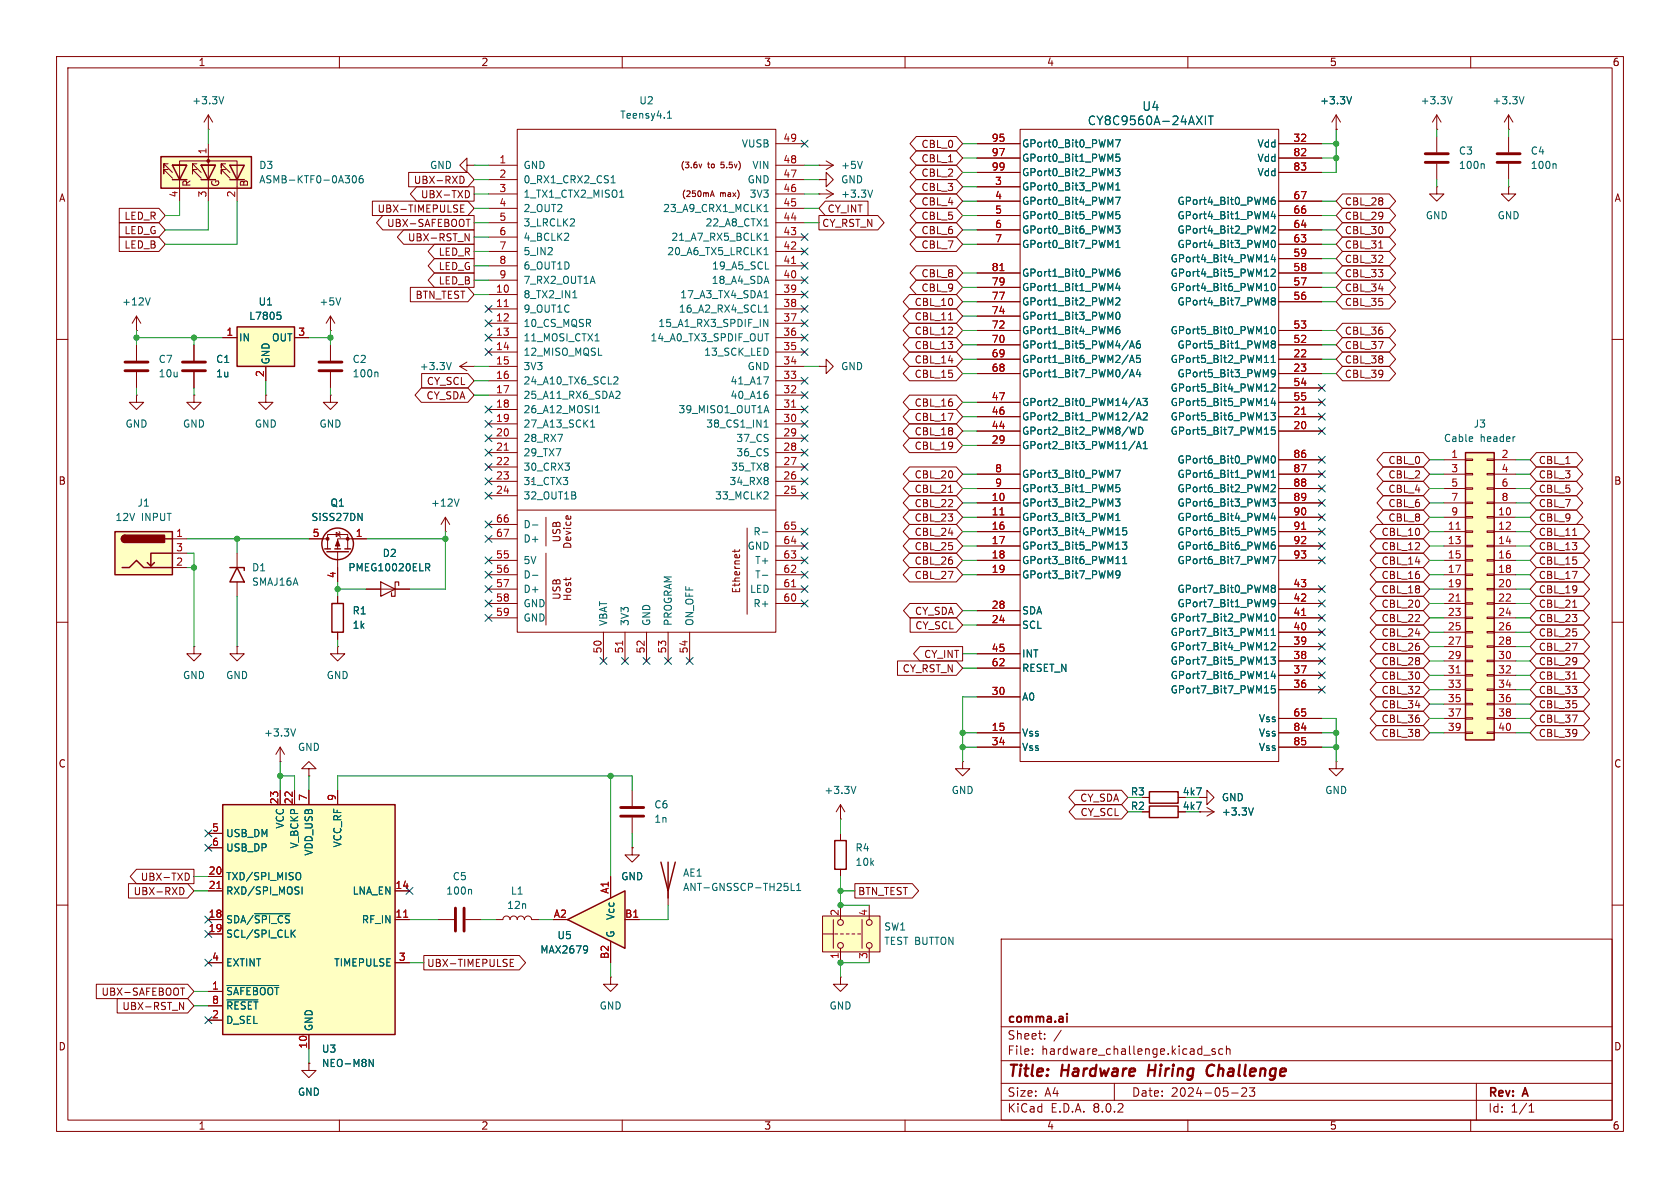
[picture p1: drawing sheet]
<svg xmlns="http://www.w3.org/2000/svg" width="297mm" height="210mm" viewBox="0 0 297 210" stroke-linecap="round" stroke-linejoin="round" font-family="sans-serif">
<defs><g id="words">
<g font-size="2.8" fill="#840000">
<text x="178" y="190.9">Title:</text>
<text x="187.7" y="190.9">Hardware</text>
<text x="203.8" y="190.9">Hiring</text>
<text x="215" y="190.9">Challenge</text>
</g>
<g font-size="2.1" fill="#006464">
<text x="192.2" y="22.3">CY8C9560A-24AXIT</text>
<text x="201.9" y="19.8">U4</text>
</g>
<g font-size="2.1" fill="#840000">
<text x="178" y="184">Sheet:</text>
<text x="178" y="181.2">comma.ai</text>
<text x="178" y="186.7">File:</text>
<text x="184.1" y="186.7">hardware_challenge.kicad_sch</text>
<text x="178" y="196.9">KiCad</text>
<text x="178" y="194.1">Size:</text>
<text x="184.7" y="194.1">A4</text>
<text x="185.7" y="196.9">E.D.A.</text>
<text x="193.3" y="196.9">8.0.2</text>
<text x="200" y="194.1">Date:</text>
<text x="207" y="194.1">2024-05-23</text>
<text x="263" y="194.3">Rev:</text>
<text x="263" y="196.9">Id:</text>
<text x="267.1" y="196.9">1/1</text>
<text x="269.4" y="194.3">A</text>
</g>
<g font-size="1.8" fill="#840000">
<text x="35" y="11.9">1</text>
<text x="85" y="11.9">2</text>
<text x="135" y="11.9">3</text>
<text x="185" y="11.9">4</text>
<text x="235" y="11.9">5</text>
<text x="285" y="11.9">6</text>
<text x="162.8" y="28.9">CBL_1</text>
<text x="162.8" y="26.4">CBL_0</text>
<text x="10.3" y="35.9">A</text>
<text x="33.9" y="33.1" transform="rotate(-90 33.9 33.1)">R</text>
<text x="39" y="33.1" transform="rotate(-90 39 33.1)">G</text>
<text x="44.1" y="33.1" transform="rotate(-90 44.1 33.1)">B</text>
<text x="73.1" y="32.7">UBX-RXD</text>
<text x="74.3" y="35.2">UBX-TXD</text>
<text x="162.8" y="34">CBL_3</text>
<text x="162.8" y="31.4">CBL_2</text>
<text x="285.3" y="35.9">A</text>
<text x="21.9" y="39.1">LED_R</text>
<text x="21.9" y="41.6">LED_G</text>
<text x="66.6" y="37.8">UBX-TIMEPULSE</text>
<text x="68.3" y="40.3">UBX-SAFEBOOT</text>
<text x="145.3" y="40.3">CY_RST_N</text>
<text x="146.2" y="37.8">CY_INT</text>
<text x="162.8" y="36.5">CBL_4</text>
<text x="162.8" y="39.1">CBL_5</text>
<text x="162.8" y="41.6">CBL_6</text>
<text x="237.6" y="39.1">CBL_29</text>
<text x="237.6" y="36.5">CBL_28</text>
<text x="237.6" y="41.6">CBL_30</text>
<text x="21.9" y="44.1">LED_B</text>
<text x="72" y="42.9">UBX-RST_N</text>
<text x="77.5" y="47.9">LED_G</text>
<text x="77.5" y="45.4">LED_R</text>
<text x="162.8" y="44.1">CBL_7</text>
<text x="237.6" y="44.1">CBL_31</text>
<text x="237.6" y="46.7">CBL_32</text>
<text x="73.4" y="53">BTN_TEST</text>
<text x="77.5" y="50.5">LED_B</text>
<text x="162.8" y="49.2">CBL_8</text>
<text x="162.8" y="51.8">CBL_9</text>
<text x="237.6" y="49.2">CBL_33</text>
<text x="237.6" y="51.8">CBL_34</text>
<text x="161.6" y="59.4">CBL_12</text>
<text x="161.6" y="56.8">CBL_11</text>
<text x="161.6" y="54.3">CBL_10</text>
<text x="237.6" y="54.3">CBL_35</text>
<text x="237.6" y="59.4">CBL_36</text>
<text x="161.6" y="64.5">CBL_14</text>
<text x="161.6" y="61.9">CBL_13</text>
<text x="237.6" y="61.9">CBL_37</text>
<text x="237.6" y="64.5">CBL_38</text>
<text x="75.3" y="70.8">CY_SDA</text>
<text x="75.4" y="68.3">CY_SCL</text>
<text x="161.6" y="67">CBL_15</text>
<text x="237.6" y="67">CBL_39</text>
<text x="161.6" y="72.1">CBL_16</text>
<text x="161.6" y="74.6">CBL_17</text>
<text x="161.6" y="77.2">CBL_18</text>
<text x="161.6" y="79.7">CBL_19</text>
<text x="245.4" y="82.2">CBL_0</text>
<text x="271.9" y="82.2">CBL_1</text>
<text x="10.3" y="85.9">B</text>
<text x="161.6" y="84.8">CBL_20</text>
<text x="161.6" y="87.3">CBL_21</text>
<text x="161.6" y="89.9">CBL_22</text>
<text x="245.4" y="84.8">CBL_2</text>
<text x="245.4" y="89.9">CBL_6</text>
<text x="245.4" y="87.3">CBL_4</text>
<text x="271.9" y="87.3">CBL_5</text>
<text x="271.9" y="89.9">CBL_7</text>
<text x="271.9" y="84.8">CBL_3</text>
<text x="285.3" y="85.9">B</text>
<text x="99.3" y="96" transform="rotate(-90 99.3 96)">USB</text>
<text x="161.6" y="94.9">CBL_24</text>
<text x="161.6" y="92.4">CBL_23</text>
<text x="244.1" y="94.9">CBL_10</text>
<text x="245.4" y="92.4">CBL_8</text>
<text x="271.9" y="94.9">CBL_11</text>
<text x="271.9" y="92.4">CBL_9</text>
<text x="101.2" y="97.1" transform="rotate(-90 101.2 97.1)">Device</text>
<text x="161.6" y="100">CBL_26</text>
<text x="161.6" y="97.5">CBL_25</text>
<text x="244.1" y="97.5">CBL_12</text>
<text x="244.1" y="100">CBL_14</text>
<text x="271.9" y="100">CBL_15</text>
<text x="271.9" y="97.5">CBL_13</text>
<text x="99.3" y="106.2" transform="rotate(-90 99.3 106.2)">USB</text>
<text x="101.2" y="106.4" transform="rotate(-90 101.2 106.4)">Host</text>
<text x="131" y="105" transform="rotate(-90 131 105)">Ethernet</text>
<text x="161.6" y="102.6">CBL_27</text>
<text x="244.1" y="105.1">CBL_18</text>
<text x="244.1" y="102.6">CBL_16</text>
<text x="244.1" y="107.6">CBL_20</text>
<text x="271.9" y="102.6">CBL_17</text>
<text x="271.9" y="105.1">CBL_19</text>
<text x="271.9" y="107.6">CBL_21</text>
<text x="161.7" y="108.9">CY_SDA</text>
<text x="161.7" y="111.4">CY_SCL</text>
<text x="244.1" y="112.7">CBL_24</text>
<text x="244.1" y="110.2">CBL_22</text>
<text x="271.9" y="110.2">CBL_23</text>
<text x="271.9" y="112.7">CBL_25</text>
<text x="159.5" y="119.1">CY_RST_N</text>
<text x="163.3" y="116.5">CY_INT</text>
<text x="244.1" y="117.8">CBL_28</text>
<text x="244.1" y="115.3">CBL_26</text>
<text x="271.9" y="115.3">CBL_27</text>
<text x="271.9" y="117.8">CBL_29</text>
<text x="244.1" y="120.3">CBL_30</text>
<text x="244.1" y="122.9">CBL_32</text>
<text x="244.1" y="125.4">CBL_34</text>
<text x="271.9" y="122.9">CBL_33</text>
<text x="271.9" y="120.3">CBL_31</text>
<text x="271.9" y="125.4">CBL_35</text>
<text x="244.1" y="128">CBL_36</text>
<text x="244.1" y="130.5">CBL_38</text>
<text x="271.9" y="130.5">CBL_39</text>
<text x="271.9" y="128">CBL_37</text>
<text x="10.3" y="135.9">C</text>
<text x="285.3" y="135.9">C</text>
<text x="190.9" y="141.9">CY_SDA</text>
<text x="209" y="143.4">4k7</text>
<text x="209" y="140.8">4k7</text>
<text x="190.9" y="144.5">CY_SCL</text>
<text x="24.8" y="155.9">UBX-TXD</text>
<text x="23.5" y="158.4">UBX-RXD</text>
<text x="151.6" y="158.4">BTN_TEST</text>
<text x="75.4" y="171.1">UBX-TIMEPULSE</text>
<text x="17.8" y="176.2">UBX-SAFEBOOT</text>
<text x="21.5" y="178.8">UBX-RST_N</text>
<text x="10.3" y="185.9">D</text>
<text x="285.3" y="185.9">D</text>
<text x="35" y="199.9">1</text>
<text x="85" y="199.9">2</text>
<text x="135" y="199.9">3</text>
<text x="185" y="199.9">4</text>
<text x="235" y="199.9">5</text>
<text x="285" y="199.9">6</text>
</g>
<g font-size="1.8" fill="#006464">
<text x="33.9" y="18.6">+3.3V</text>
<text x="109.5" y="21.2">Teensy4.1</text>
<text x="112.9" y="18.6">U2</text>
<text x="233.3" y="18.6">+3.3V</text>
<text x="251.1" y="18.6">+3.3V</text>
<text x="263.8" y="18.6">+3.3V</text>
<text x="131" y="26.3">VUSB</text>
<text x="180.6" y="26.3">GPort0_Bit0_PWM7</text>
<text x="180.6" y="28.8">GPort0_Bit1_PWM5</text>
<text x="222.2" y="26.3">Vdd</text>
<text x="222.2" y="28.8">Vdd</text>
<text x="257.8" y="27.5">C3</text>
<text x="270.5" y="27.5">C4</text>
<text x="45.7" y="30.1">D3</text>
<text x="45.7" y="32.6">ASMB-KTF0-0A306</text>
<text x="75.9" y="30.1">GND</text>
<text x="92.5" y="30.1">GND</text>
<text x="92.5" y="32.6">0_RX1_CRX2_CS1</text>
<text x="92.5" y="35.2">1_TX1_CTX2_MISO1</text>
<text x="132.1" y="32.6">GND</text>
<text x="132.4" y="35.2">3V3</text>
<text x="132.9" y="30.1">VIN</text>
<text x="148.6" y="32.6">GND</text>
<text x="148.6" y="30.1">+5V</text>
<text x="148.6" y="35.2">+3.3V</text>
<text x="180.6" y="33.9">GPort0_Bit3_PWM1</text>
<text x="180.6" y="31.3">GPort0_Bit2_PWM3</text>
<text x="222.2" y="31.3">Vdd</text>
<text x="257.8" y="30.1">100n</text>
<text x="270.5" y="30.1">100n</text>
<text x="92.5" y="40.2">3_LRCLK2</text>
<text x="92.5" y="37.7">2_OUT2</text>
<text x="117.1" y="37.7">23_A9_CRX1_MCLK1</text>
<text x="124.6" y="40.2">22_A8_CTX1</text>
<text x="180.6" y="36.4">GPort0_Bit4_PWM7</text>
<text x="180.6" y="39">GPort0_Bit5_PWM5</text>
<text x="180.6" y="41.5">GPort0_Bit6_PWM3</text>
<text x="208.1" y="41.5">GPort4_Bit2_PWM2</text>
<text x="208.1" y="39">GPort4_Bit1_PWM4</text>
<text x="208.1" y="36.4">GPort4_Bit0_PWM6</text>
<text x="252" y="39">GND</text>
<text x="264.7" y="39">GND</text>
<text x="92.5" y="42.8">4_BCLK2</text>
<text x="92.5" y="45.3">5_IN2</text>
<text x="92.5" y="47.9">6_OUT1D</text>
<text x="117.9" y="45.3">20_A6_TX5_LRCLK1</text>
<text x="118.6" y="42.8">21_A7_RX5_BCLK1</text>
<text x="125.8" y="47.9">19_A5_SCL</text>
<text x="180.6" y="44">GPort0_Bit7_PWM1</text>
<text x="206.9" y="46.6">GPort4_Bit4_PWM14</text>
<text x="208.1" y="44">GPort4_Bit3_PWM0</text>
<text x="92.5" y="52.9">8_TX2_IN1</text>
<text x="92.5" y="50.4">7_RX2_OUT1A</text>
<text x="120.2" y="52.9">17_A3_TX4_SDA1</text>
<text x="125.7" y="50.4">18_A4_SDA</text>
<text x="180.6" y="51.7">GPort1_Bit1_PWM4</text>
<text x="180.6" y="49.1">GPort1_Bit0_PWM6</text>
<text x="206.9" y="51.7">GPort4_Bit6_PWM10</text>
<text x="206.9" y="49.1">GPort4_Bit5_PWM12</text>
<text x="21.5" y="54.2">+12V</text>
<text x="44" y="56.7">L7805</text>
<text x="45.6" y="54.2">U1</text>
<text x="56.4" y="54.2">+5V</text>
<text x="92.5" y="55.5">9_OUT1C</text>
<text x="92.5" y="58">10_CS_MQSR</text>
<text x="116.3" y="58">15_A1_RX3_SPDIF_IN</text>
<text x="119.9" y="55.5">16_A2_RX4_SCL1</text>
<text x="180.6" y="59.3">GPort1_Bit4_PWM6</text>
<text x="180.6" y="56.7">GPort1_Bit3_PWM0</text>
<text x="180.6" y="54.2">GPort1_Bit2_PWM2</text>
<text x="206.9" y="59.3">GPort5_Bit0_PWM10</text>
<text x="208.1" y="54.2">GPort4_Bit7_PWM8</text>
<text x="27.9" y="64.4">C7</text>
<text x="38.1" y="64.4">C1</text>
<text x="42.2" y="60.6">IN</text>
<text x="47.9" y="64.5" transform="rotate(-90 47.9 64.5)">GND</text>
<text x="48" y="60.6">OUT</text>
<text x="62.2" y="64.4">C2</text>
<text x="74.1" y="65.6">+3.3V</text>
<text x="92.5" y="60.6">11_MOSI_CTX1</text>
<text x="92.5" y="63.1">12_MISO_MQSL</text>
<text x="92.5" y="65.6">3V3</text>
<text x="114.9" y="60.6">14_A0_TX3_SPDIF_OUT</text>
<text x="124.4" y="63.1">13_SCK_LED</text>
<text x="132.1" y="65.6">GND</text>
<text x="148.6" y="65.6">GND</text>
<text x="180.6" y="64.4">GPort1_Bit6_PWM2/A5</text>
<text x="180.6" y="61.8">GPort1_Bit5_PWM4/A6</text>
<text x="206.9" y="64.4">GPort5_Bit2_PWM11</text>
<text x="208.1" y="61.8">GPort5_Bit1_PWM8</text>
<text x="27.9" y="66.9">10u</text>
<text x="38.1" y="66.9">1u</text>
<text x="62.2" y="66.9">100n</text>
<text x="92.5" y="68.2">24_A10_TX6_SCL2</text>
<text x="92.5" y="70.7">25_A11_RX6_SDA2</text>
<text x="129" y="70.7">40_A16</text>
<text x="129" y="68.2">41_A17</text>
<text x="180.6" y="72">GPort2_Bit0_PWM14/A3</text>
<text x="180.6" y="66.9">GPort1_Bit7_PWM0/A4</text>
<text x="206.9" y="69.4">GPort5_Bit4_PWM12</text>
<text x="206.9" y="72">GPort5_Bit5_PWM14</text>
<text x="208.1" y="66.9">GPort5_Bit3_PWM9</text>
<text x="22.1" y="75.8">GND</text>
<text x="32.3" y="75.8">GND</text>
<text x="45" y="75.8">GND</text>
<text x="56.4" y="75.8">GND</text>
<text x="92.5" y="73.3">26_A12_MOSI1</text>
<text x="92.5" y="75.8">27_A13_SCK1</text>
<text x="119.9" y="73.3">39_MISO1_OUT1A</text>
<text x="124.8" y="75.8">38_CS1_IN1</text>
<text x="180.6" y="77.1">GPort2_Bit2_PWM8/WD</text>
<text x="180.6" y="74.5">GPort2_Bit1_PWM12/A2</text>
<text x="206.9" y="77.1">GPort5_Bit7_PWM15</text>
<text x="206.9" y="74.5">GPort5_Bit6_PWM13</text>
<text x="260.4" y="75.8">J3</text>
<text x="92.5" y="78.3">28_RX7</text>
<text x="92.5" y="80.9">29_TX7</text>
<text x="92.5" y="83.4">30_CRX3</text>
<text x="129.2" y="83.4">35_TX8</text>
<text x="130.1" y="80.9">36_CS</text>
<text x="130.1" y="78.3">37_CS</text>
<text x="180.6" y="79.6">GPort2_Bit3_PWM11/A1</text>
<text x="208.1" y="82.1">GPort6_Bit0_PWM0</text>
<text x="255.2" y="78.3">Cable</text>
<text x="261.7" y="78.3">header</text>
<text x="24.2" y="89.8">J1</text>
<text x="58.3" y="89.8">Q1</text>
<text x="76.1" y="89.8">+12V</text>
<text x="92.5" y="86">31_CTX3</text>
<text x="92.5" y="88.5">32_OUT1B</text>
<text x="126.3" y="88.5">33_MCLK2</text>
<text x="128.9" y="86">34_RX8</text>
<text x="180.6" y="89.8">GPort3_Bit2_PWM3</text>
<text x="180.6" y="84.7">GPort3_Bit0_PWM7</text>
<text x="180.6" y="87.2">GPort3_Bit1_PWM5</text>
<text x="208.1" y="84.7">GPort6_Bit1_PWM1</text>
<text x="208.1" y="87.2">GPort6_Bit2_PWM2</text>
<text x="208.1" y="89.8">GPort6_Bit3_PWM3</text>
<text x="20.3" y="92.3">12V</text>
<text x="25" y="92.3">INPUT</text>
<text x="55" y="92.3">SiSS27DN</text>
<text x="92.5" y="93.6">D-</text>
<text x="133.1" y="94.8">R-</text>
<text x="180.6" y="92.3">GPort3_Bit3_PWM1</text>
<text x="180.6" y="94.8">GPort3_Bit4_PWM15</text>
<text x="208.1" y="92.3">GPort6_Bit4_PWM4</text>
<text x="208.1" y="94.8">GPort6_Bit5_PWM5</text>
<text x="44.5" y="101.2">D1</text>
<text x="61.5" y="101.2">PMEG10020ELR</text>
<text x="67.6" y="98.7">D2</text>
<text x="92.5" y="99.9">5V</text>
<text x="92.5" y="96.1">D+</text>
<text x="132.1" y="97.4">GND</text>
<text x="133.4" y="99.9">T+</text>
<text x="180.6" y="97.4">GPort3_Bit5_PWM13</text>
<text x="180.6" y="99.9">GPort3_Bit6_PWM11</text>
<text x="208.1" y="97.4">GPort6_Bit6_PWM6</text>
<text x="208.1" y="99.9">GPort6_Bit7_PWM7</text>
<text x="44.5" y="103.7">SMAJ16A</text>
<text x="92.5" y="102.5">D-</text>
<text x="92.5" y="105">D+</text>
<text x="92.5" y="107.5">GND</text>
<text x="132.5" y="105">LED</text>
<text x="133.1" y="107.5">R+</text>
<text x="133.4" y="102.5">T-</text>
<text x="180.6" y="102.5">GPort3_Bit7_PWM9</text>
<text x="208.1" y="107.5">GPort7_Bit1_PWM9</text>
<text x="208.1" y="105">GPort7_Bit0_PWM8</text>
<text x="62.2" y="108.8">R1</text>
<text x="62.2" y="111.4">1k</text>
<text x="92.5" y="110.1">GND</text>
<text x="107.5" y="110.7" transform="rotate(-90 107.5 110.7)">VBAT</text>
<text x="111.4" y="110.7" transform="rotate(-90 111.4 110.7)">3V3</text>
<text x="115.2" y="110.7" transform="rotate(-90 115.2 110.7)">GND</text>
<text x="119" y="110.7" transform="rotate(-90 119 110.7)">PROGRAM</text>
<text x="122.8" y="110.7" transform="rotate(-90 122.8 110.7)">ON_OFF</text>
<text x="180.6" y="111.4">SCL</text>
<text x="180.6" y="108.8">SDA</text>
<text x="206.9" y="112.6">GPort7_Bit3_PWM11</text>
<text x="206.9" y="110.1">GPort7_Bit2_PWM10</text>
<text x="180.6" y="116.4">INT</text>
<text x="180.6" y="119">RESET_N</text>
<text x="206.9" y="117.7">GPort7_Bit5_PWM13</text>
<text x="206.9" y="115.2">GPort7_Bit4_PWM12</text>
<text x="32.3" y="120.2">GND</text>
<text x="39.9" y="120.2">GND</text>
<text x="57.7" y="120.2">GND</text>
<text x="180.6" y="124.1">A0</text>
<text x="206.9" y="122.8">GPort7_Bit7_PWM15</text>
<text x="206.9" y="120.2">GPort7_Bit6_PWM14</text>
<text x="46.6" y="130.4">+3.3V</text>
<text x="180.6" y="130.4">Vss</text>
<text x="222.5" y="127.9">Vss</text>
<text x="222.5" y="130.4">Vss</text>
<text x="52.6" y="132.9">GND</text>
<text x="180.6" y="132.9">Vss</text>
<text x="222.5" y="132.9">Vss</text>
<text x="115.6" y="143.1">C6</text>
<text x="145.6" y="140.6">+3.3V</text>
<text x="168.1" y="140.6">GND</text>
<text x="199.8" y="143.4">R2</text>
<text x="199.8" y="140.8">R3</text>
<text x="215.9" y="141.8">GND</text>
<text x="234.2" y="140.6">GND</text>
<text x="39.9" y="148.2">USB_DM</text>
<text x="50.4" y="146.6" transform="rotate(-90 50.4 146.6)">VCC</text>
<text x="60.6" y="149.9" transform="rotate(-90 60.6 149.9)">VCC_RF</text>
<text x="115.6" y="145.6">1n</text>
<text x="215.9" y="144.4">+3.3V</text>
<text x="39.9" y="155.8">TXD/SPI_MISO</text>
<text x="39.9" y="150.7">USB_DP</text>
<text x="52.9" y="150.1" transform="rotate(-90 52.9 150.1)">V_BCKP</text>
<text x="55.5" y="151.4" transform="rotate(-90 55.5 151.4)">VDD_USB</text>
<text x="79.9" y="155.8">C5</text>
<text x="109.7" y="155.8">GND</text>
<text x="120.7" y="155.2">AE1</text>
<text x="151.1" y="150.7">R4</text>
<text x="151.1" y="153.3">10k</text>
<text x="39.9" y="158.3">RXD/SPI_MOSI</text>
<text x="62.2" y="158.3">LNA_EN</text>
<text x="78.8" y="158.3">100n</text>
<text x="89.6" y="160.9">12n</text>
<text x="90.2" y="158.3">L1</text>
<text x="120.7" y="157.7">ANT-GNSSCP-TH25L1</text>
<text x="39.9" y="163.4">SDA/~{SPI_CS}</text>
<text x="39.9" y="166">SCL/SPI_CLK</text>
<text x="63.9" y="163.4">RF_IN</text>
<text x="98.5" y="166.2">U5</text>
<text x="108.8" y="165.9" transform="rotate(-90 108.8 165.9)">G</text>
<text x="108.8" y="162.7" transform="rotate(-90 108.8 162.7)">Vcc</text>
<text x="156.2" y="164.7">SW1</text>
<text x="156.2" y="167.2">TEST BUTTON</text>
<text x="39.9" y="171">EXTINT</text>
<text x="59" y="171">TIMEPULSE</text>
<text x="95.4" y="168.8">MAX2679</text>
<text x="39.9" y="176.1">~{SAFEBOOT}</text>
<text x="39.9" y="178.7">~{RESET}</text>
<text x="105.9" y="178.7">GND</text>
<text x="146.6" y="178.7">GND</text>
<text x="39.9" y="181.2">D_SEL</text>
<text x="55.5" y="182.4" transform="rotate(-90 55.5 182.4)">GND</text>
<text x="56.8" y="186.3">U3</text>
<text x="56.8" y="188.8">NEO-M8N</text>
<text x="52.6" y="193.9">GND</text>
</g>
<g font-size="1.8" fill="#a90000">
<text x="36.6" y="27.4" transform="rotate(-90 36.6 27.4)">1</text>
<text x="88.2" y="29">1</text>
<text x="138.4" y="29">48</text>
<text x="138.4" y="25.1">49</text>
<text x="175.2" y="25.1">95</text>
<text x="175.2" y="27.7">97</text>
<text x="228.6" y="25.1">32</text>
<text x="228.6" y="27.7">82</text>
<text x="31.5" y="35" transform="rotate(-90 31.5 35)">4</text>
<text x="36.6" y="35" transform="rotate(-90 36.6 35)">3</text>
<text x="41.7" y="35" transform="rotate(-90 41.7 35)">2</text>
<text x="88.2" y="31.5">2</text>
<text x="88.2" y="34">3</text>
<text x="138.4" y="34">46</text>
<text x="138.4" y="31.5">47</text>
<text x="175.2" y="30.2">99</text>
<text x="175.8" y="32.8">3</text>
<text x="175.8" y="35.3">4</text>
<text x="228.6" y="35.3">67</text>
<text x="228.6" y="30.2">83</text>
<text x="88.2" y="39.1">5</text>
<text x="88.2" y="41.7">6</text>
<text x="88.2" y="36.6">4</text>
<text x="138.4" y="41.7">43</text>
<text x="138.4" y="39.1">44</text>
<text x="138.4" y="36.6">45</text>
<text x="175.8" y="37.8">5</text>
<text x="175.8" y="40.4">6</text>
<text x="228.6" y="40.4">64</text>
<text x="228.6" y="37.8">66</text>
<text x="88.2" y="44.2">7</text>
<text x="88.2" y="46.7">8</text>
<text x="138.4" y="46.7">41</text>
<text x="138.4" y="44.2">42</text>
<text x="175.8" y="42.9">7</text>
<text x="228.6" y="45.5">59</text>
<text x="228.6" y="42.9">63</text>
<text x="87.6" y="51.8">10</text>
<text x="88.2" y="49.3">9</text>
<text x="138.4" y="51.8">39</text>
<text x="138.4" y="49.3">40</text>
<text x="175.2" y="53.1">77</text>
<text x="175.2" y="50.5">79</text>
<text x="175.2" y="48">81</text>
<text x="228.6" y="53.1">56</text>
<text x="228.6" y="50.5">57</text>
<text x="228.6" y="48">58</text>
<text x="39.9" y="59.4">1</text>
<text x="52.6" y="59.4">3</text>
<text x="87.6" y="54.4">11</text>
<text x="87.6" y="56.9">12</text>
<text x="87.6" y="59.4">13</text>
<text x="138.4" y="59.4">36</text>
<text x="138.4" y="56.9">37</text>
<text x="138.4" y="54.4">38</text>
<text x="175.2" y="58.2">72</text>
<text x="175.2" y="55.6">74</text>
<text x="228.6" y="58.2">53</text>
<text x="87.6" y="62">14</text>
<text x="87.6" y="64.5">15</text>
<text x="138.4" y="62">35</text>
<text x="138.4" y="64.5">34</text>
<text x="175.2" y="65.8">68</text>
<text x="175.2" y="63.2">69</text>
<text x="175.2" y="60.7">70</text>
<text x="228.6" y="63.2">22</text>
<text x="228.6" y="65.8">23</text>
<text x="228.6" y="60.7">52</text>
<text x="46.7" y="66.7" transform="rotate(-90 46.7 66.7)">2</text>
<text x="87.6" y="67.1">16</text>
<text x="87.6" y="69.6">17</text>
<text x="138.4" y="69.6">32</text>
<text x="138.4" y="67.1">33</text>
<text x="175.2" y="70.9">47</text>
<text x="228.6" y="68.3">54</text>
<text x="228.6" y="70.9">55</text>
<text x="87.6" y="72.1">18</text>
<text x="87.6" y="74.7">19</text>
<text x="87.6" y="77.2">20</text>
<text x="138.4" y="77.2">29</text>
<text x="138.4" y="74.7">30</text>
<text x="138.4" y="72.1">31</text>
<text x="175.2" y="75.9">44</text>
<text x="175.2" y="73.4">46</text>
<text x="228.6" y="75.9">20</text>
<text x="228.6" y="73.4">21</text>
<text x="87.6" y="79.8">21</text>
<text x="87.6" y="82.3">22</text>
<text x="138.4" y="82.3">27</text>
<text x="138.4" y="79.8">28</text>
<text x="175.2" y="78.5">29</text>
<text x="175.8" y="83.6">8</text>
<text x="228.6" y="81">86</text>
<text x="228.6" y="83.6">87</text>
<text x="256.5" y="81">1</text>
<text x="256.5" y="83.6">3</text>
<text x="265.4" y="81">2</text>
<text x="265.4" y="83.6">4</text>
<text x="87.6" y="84.8">23</text>
<text x="87.6" y="87.4">24</text>
<text x="138.4" y="87.4">25</text>
<text x="138.4" y="84.8">26</text>
<text x="175.2" y="88.6">10</text>
<text x="175.8" y="86.1">9</text>
<text x="228.6" y="86.1">88</text>
<text x="228.6" y="88.6">89</text>
<text x="256.5" y="86.1">5</text>
<text x="256.5" y="88.6">7</text>
<text x="265.4" y="86.1">6</text>
<text x="265.4" y="88.6">8</text>
<text x="31" y="95">1</text>
<text x="55.2" y="95">5</text>
<text x="62.8" y="95">1</text>
<text x="87.6" y="92.5">66</text>
<text x="87.6" y="95">67</text>
<text x="138.4" y="93.7">65</text>
<text x="175.2" y="91.2">11</text>
<text x="175.2" y="93.7">16</text>
<text x="228.6" y="91.2">90</text>
<text x="228.6" y="93.7">91</text>
<text x="255.9" y="93.7">11</text>
<text x="256.5" y="91.2">9</text>
<text x="264.8" y="91.2">10</text>
<text x="264.8" y="93.7">12</text>
<text x="31" y="100.1">2</text>
<text x="31" y="97.5">3</text>
<text x="87.6" y="98.8">55</text>
<text x="87.6" y="101.3">56</text>
<text x="138.4" y="101.3">62</text>
<text x="138.4" y="98.8">63</text>
<text x="138.4" y="96.3">64</text>
<text x="175.2" y="96.3">17</text>
<text x="175.2" y="98.8">18</text>
<text x="175.2" y="101.3">19</text>
<text x="228.6" y="96.3">92</text>
<text x="228.6" y="98.8">93</text>
<text x="255.9" y="96.3">13</text>
<text x="255.9" y="98.8">15</text>
<text x="255.9" y="101.3">17</text>
<text x="264.8" y="96.3">14</text>
<text x="264.8" y="98.8">16</text>
<text x="264.8" y="101.3">18</text>
<text x="59.4" y="102.3" transform="rotate(-90 59.4 102.3)">4</text>
<text x="87.6" y="103.9">57</text>
<text x="87.6" y="106.4">58</text>
<text x="138.4" y="106.4">60</text>
<text x="138.4" y="103.9">61</text>
<text x="175.2" y="107.7">28</text>
<text x="228.6" y="106.4">42</text>
<text x="228.6" y="103.9">43</text>
<text x="255.9" y="103.9">19</text>
<text x="255.9" y="106.4">21</text>
<text x="264.8" y="103.9">20</text>
<text x="264.8" y="106.4">22</text>
<text x="87.6" y="109">59</text>
<text x="175.2" y="110.2">24</text>
<text x="228.6" y="111.5">40</text>
<text x="228.6" y="109">41</text>
<text x="255.9" y="109">23</text>
<text x="255.9" y="111.5">25</text>
<text x="264.8" y="109">24</text>
<text x="264.8" y="111.5">26</text>
<text x="106.4" y="115.6" transform="rotate(-90 106.4 115.6)">50</text>
<text x="110.2" y="115.6" transform="rotate(-90 110.2 115.6)">51</text>
<text x="114" y="115.6" transform="rotate(-90 114 115.6)">52</text>
<text x="117.9" y="115.6" transform="rotate(-90 117.9 115.6)">53</text>
<text x="121.7" y="115.6" transform="rotate(-90 121.7 115.6)">54</text>
<text x="175.2" y="115.3">45</text>
<text x="175.2" y="117.9">62</text>
<text x="228.6" y="119.1">37</text>
<text x="228.6" y="116.6">38</text>
<text x="228.6" y="114">39</text>
<text x="255.9" y="114">27</text>
<text x="255.9" y="116.6">29</text>
<text x="255.9" y="119.1">31</text>
<text x="264.8" y="114">28</text>
<text x="264.8" y="116.6">30</text>
<text x="264.8" y="119.1">32</text>
<text x="175.2" y="122.9">30</text>
<text x="228.6" y="121.7">36</text>
<text x="255.9" y="121.7">33</text>
<text x="255.9" y="124.2">35</text>
<text x="264.8" y="121.7">34</text>
<text x="264.8" y="124.2">36</text>
<text x="175.2" y="129.3">15</text>
<text x="175.2" y="131.8">34</text>
<text x="228.6" y="126.7">65</text>
<text x="228.6" y="129.3">84</text>
<text x="228.6" y="131.8">85</text>
<text x="255.9" y="126.7">37</text>
<text x="255.9" y="129.3">39</text>
<text x="264.8" y="126.7">38</text>
<text x="264.8" y="129.3">40</text>
<text x="49.3" y="142.3" transform="rotate(-90 49.3 142.3)">23</text>
<text x="51.8" y="142.3" transform="rotate(-90 51.8 142.3)">22</text>
<text x="54.4" y="141.7" transform="rotate(-90 54.4 141.7)">7</text>
<text x="59.4" y="141.7" transform="rotate(-90 59.4 141.7)">9</text>
<text x="37.4" y="147.1">5</text>
<text x="37.4" y="149.6">6</text>
<text x="36.8" y="154.7">20</text>
<text x="36.8" y="157.2">21</text>
<text x="69.8" y="157.2">14</text>
<text x="107.7" y="158.1" transform="rotate(-90 107.7 158.1)">A1</text>
<text x="148.3" y="162" transform="rotate(-90 148.3 162)">2</text>
<text x="153.4" y="162" transform="rotate(-90 153.4 162)">4</text>
<text x="36.8" y="162.3">18</text>
<text x="36.8" y="164.8">19</text>
<text x="69.8" y="162.3">11</text>
<text x="97.8" y="162.3">A2</text>
<text x="110.4" y="162.3">B1</text>
<text x="37.4" y="169.9">4</text>
<text x="70.4" y="169.9">3</text>
<text x="107.7" y="169.6" transform="rotate(-90 107.7 169.6)">B2</text>
<text x="148.3" y="169.6" transform="rotate(-90 148.3 169.6)">1</text>
<text x="153.4" y="169.6" transform="rotate(-90 153.4 169.6)">3</text>
<text x="37.4" y="175">1</text>
<text x="37.4" y="177.5">8</text>
<text x="37.4" y="180.1">2</text>
<text x="54.4" y="185.5" transform="rotate(-90 54.4 185.5)">10</text>
</g>
<g font-size="1.4" fill="#840000">
<text x="120.2" y="29.9">(3.6v</text>
<text x="125.1" y="29.9">to</text>
<text x="127.6" y="29.9">5.5v)</text>
<text x="120.4" y="35">(250mA</text>
<text x="127.3" y="35">max)</text>
</g>
</g></defs>
<g fill="none" stroke="#840000" stroke-width=".18">
<path d="M10 10h277v190h-277zM12 12h273v186h-273zM60 10v2M110 10v2M160 10v2M210 10v2M260 10v2M144.8 31.8h1.2v-1.3l1.3 1.3-1.3 1.2v-1.2M144.8 31.8h.1M144.8 34.3h.1M144.8 34.3h2.5M146 33.5l1.3 .8"/>
<path d="M147.3 34.3l-1.3 .8M10 60h2M285 60h2M58.4 69.9v1.2h1.3l-1.3 1.3-1.3-1.3h1.3M58.4 69.9h.1M58.4 61v2.8M58.4 65.8v2.8M81.3 64.8l1.2 .7M81.3 64.8h2.5M82.5 64l-1.2 .8M83.8 64.8h.1M78.7 94h.1"/>
<path d="M78.7 91.4l-.7 1.3M78.7 91.4v2.6M78.7 91.4l.8 1.3M10 110h2M285 110h2M111.8 139.7v2.8M170.2 134.6v1.3h1.2l-1.2 1.3-1.3-1.3h1.3M170.2 134.6h.1M10 160h2M111.8 149.9v1.2h1.2l-1.2 1.3-1.3-1.3h1.3M111.8 149.9h.1M111.8 144.5v2.8"/>
<path d="M118.1 157.5v2.5M148.6 144.8h.1M148.6 142.2l-.8 1.3M148.6 142.2v2.6M148.6 142.2l.8 1.3M212.1 141h1.3v-1.3l1.2 1.3-1.2 1.2v-1.2M285 160h2M77.5 162.6h2.8M82.3 162.6h2.8M87.6 162.6h1.3a.64 .64 0 0 1 .6-.7 .64 .64 0 0 1 .7 .7 .64 .64 0 0 1 .6-.7 .64 .64 0 0 1 .6 .7 .64 .64 0 0 1 .7-.7 .64 .64 0 0 1 .6 .7 .64 .64 0 0 1 .6-.7 .64 .64 0 0 1 .7 .7h1.2M107.9 172.7v1.3h1.3l-1.3 1.3-1.2-1.3h1.2M107.9 172.7h.1"/>
<path d="M177 166h108v32h-108zM54.6 188v1.2h1.3l-1.3 1.3-1.3-1.3h1.3M54.6 188h.1M60 198v2M110 198v2M160 198v2M177 194.5h108M177 191.5h108M177 187.5h108M177 181.5h108M182.5 186.3v.1M182.5 185.5v.1"/>
<path d="M184.7 183.6v.1M184.7 182.8v.1M187.6 182.1l-1.3 2M197 191.5v3M210 198v2M212.8 186.5h1.2M214.8 185.5l-.3-.1-.3 .2 .1 .2 .5 .2v.3h-.6M216.2 185.5l-.5-.1-.2 .3v.4l.1 .2h.6M216.8 185.5l.2-.1 .4 .1 .1 .9M216.8 184.9v1.5M217.7 193.2h1.2M220.3 192.4v.5l-.8 .9h.9"/>
<path d="M221.8 192.3l-.5 .6 .4 .1v.7l-.2 .1h-.4l-.2-.1M260 198v2M261 191.5v6.5M270.3 196.6h.9M270.3 195.5l.4-.4v1.5"/>
</g>
<path d="M203.2 188.2l-.3 2M214.3 188.2a1.13 1.13 0 0 0-.9 .7 1.13 1.13 0 0 0 .2 1.2l.3 .1 .5-.1" fill="none" stroke="#840000" stroke-width=".4"/>
<path d="M188.6 179.2v.1M188.6 179.7v1" fill="none" stroke="#840000" stroke-width=".3"/>
<path d="M56.4 65.5h4.1M56.4 64h4.1M109.7 144.3h4.1M109.7 142.7h4.1M80.5 160.5v4.1M82 160.5v4.1" fill="none" stroke="#840000" stroke-width=".51"/>
<path d="M154.3 33.6l-.5 1.3M66.6 65.8l.2 .2v.6M79.8 64.1l-.4 1.2M81.2 88.2l-.5 1.3M151.3 139l-.4 1.3M83.2 157.2l.2 .2v.7M139.9 156.2v1.2h.6M140.8 157.4h.8M140.8 156.5l.4-.3v1.2" fill="none" stroke="#006464" stroke-width=".18"/>
<path d="M116.8 152.4l1.3 5.1 1.3-5.1M118.1 152.4v6.4" fill="none" stroke="#840000" stroke-width=".25"/>
<path d="M28.4 27.7h16v5.6h-16z" fill="#ffffc2"/>
<g fill="none" stroke="#840000" stroke-width=".18">
<path d="M29.7 30h-.7v.7v-.7l1.5 1.5M29.7 29h-.7v.7v-.7l1.5 1.5M30.5 31.8h2.5M30.5 29.2h2.5zM30.5 29.2h.1M31.7 35.6v-7.2h10.2v7.2M34.8 30h-.8v.7v-.7l1.6 1.5M34.8 29h-.8v.7v-.7l1.6 1.5M35.6 31.8h2.5M35.6 29.2h2.5zM35.6 29.2h.1M36.8 22.9h.1"/>
<path d="M36.8 20.3v2.6M36.8 25.4v10.2M36.8 20.3l-.7 1.3M36.8 20.3l.8 1.3M39.9 30h-.8v.7v-.7l1.5 1.5M39.9 29h-.8v.7v-.7l1.5 1.5"/>
</g>
<path d="M28.4 27.7h16v5.6h-16zM30.5 29.2h2.5l-1.3 2.6zM30.5 31.8h2.5M35.6 29.2h2.5l-1.3 2.6zM35.6 31.8h2.5M40.6 29.2h2.6l-1.3 2.6zM40.6 31.8h2.6" fill="none" stroke="#840000" stroke-width=".25"/>
<circle cx="36.8" cy="28.4" r=".25" fill="#840000" stroke="#840000" stroke-width=".18"/>
<path d="M39.6 17.1l-.5 1.3M62.5 31.1h.1a.68 .68 0 0 1 .4 .6 .68 .68 0 0 1-.4 .6 .84 .84 0 0 1-.1-1.2zM64.1 31.1h-.4a.85 .85 0 0 0 0 1.2l.5-.1v-.4l-.2-.3h-.3l-.2 .3" fill="none" stroke="#006464" stroke-width=".18"/>
<path d="M100.3 162.6l10.2-5.1v10.1z" fill="#ffffc2"/>
<path d="M100.3 162.6l10.2-5.1v10.1z" fill="none" stroke="#840000" stroke-width=".25"/>
<g fill="none" stroke="#840000" stroke-width=".18">
<path d="M86.4 39.4h5M86.4 36.8h5M86.4 34.3h5M86.4 31.8h5M86.4 29.2h5M91.4 22.9h45.8v88.9h-45.8zM124.1 29l-.3 .7M125.6 34.8l.3-1.1 .4 1.1M125.7 34.5h.5M137.2 39.4h5M137.2 36.8h5M137.2 34.3h5"/>
<path d="M137.2 31.8h5M137.2 29.2h5M137.2 25.4h5M86.4 52.1h5M86.4 54.6h5M86.4 57.2h5M86.4 59.7h5M86.4 49.5h5M86.4 47h5M86.4 44.5h5M86.4 41.9h5M137.2 52.1h5"/>
<path d="M137.2 54.6h5M137.2 57.2h5M137.2 59.7h5M137.2 49.5h5M137.2 47h5M137.2 44.5h5M137.2 41.9h5M86.4 62.2h5M86.4 64.8h5M86.4 67.3h5M86.4 69.9h5M86.4 72.4h5"/>
<path d="M86.4 74.9h5M86.4 77.5h5M137.2 62.2h5M137.2 64.8h5M137.2 67.3h5M137.2 69.9h5M137.2 72.4h5M137.2 74.9h5M137.2 77.5h5M86.4 80h5M86.4 82.6h5M86.4 85.1h5"/>
<path d="M86.4 87.6h5M86.4 99.1h5M86.4 92.7h5M86.4 95.3h5M91.4 90.2h45.8M96.5 91.4v5.1M96.5 97.8v12.7M100.1 91.2h.3l.1 .6M129.9 97.2v.4M130.8 97.2l-.2 .3h-1.1M132.1 93.3v15.3M137.2 80h5"/>
<path d="M137.2 82.6h5M137.2 85.1h5M137.2 87.6h5M137.2 99.1h5M137.2 96.5h5M137.2 94h5M86.4 101.6h5M86.4 104.1h5M86.4 106.7h5M86.4 109.2h5M100.1 102.1v.5M100.9 102.1v.2"/>
<path d="M106.7 111.8v5M110.5 111.8v5M114.3 111.8v5M118.1 111.8v5M121.9 111.8v5M137.2 101.6h5M137.2 104.1h5M137.2 106.7h5M236.2 134.6v1.3h1.3l-1.3 1.3-1.3-1.3h1.3M236.2 134.6h.1M107.9 154.9v3.9M107.9 166.4v3.8"/>
<path d="M110.5 162.6h2.5"/>
</g>
<g fill="none" stroke="#006464" stroke-width=".18">
<path d="M118 20l.4-.4v1.3M108 32.3h.8M108.2 31.4l.2-.3v1.2M109.5 34.9h.8M118 20.9h.7M135.1 36.5l.3-.4v1.3M135.1 39.9h.7M135.1 37.4h.7M101.3 52.6h.7M135 56.5l.7 1.2v-1.2M135.1 52.6h.7M135.1 44.1l.3-.3v1.2"/>
<path d="M135.1 41.6l.3-.4v1.3M135.1 54.3l.3-.4v1.3M135.1 55.2h.7M135.1 45h.7M135.1 42.5h.7M135.2 59h.7M135.3 51.6l.1-.2v1.2M135.3 47.6h.6M98.6 76.8h.9l-.6 1.2M104.4 75.5h.7M104.4 74.6l.4-.4v1.3M105.2 60.3h.7"/>
<path d="M105.3 73h.7M105.3 72.1l.3-.4v1.3M108.7 66.6l.4 .1 .1 .3-.7 .9h.7M109.1 69.2h.4l.1 .3-.8 .9h.8M135 66.6h.9l-.6 1.3M135.1 75.5h.7M135.1 74.6l.3-.4v1.3M135.2 72.6h.6M135.5 71.7l.4 1.3M135.7 69.7l.1 .2-.1 .5M94.1 92.8h1M134.8 94.1h.9"/>
<path d="M135.7 87l.1 .2-.1 .3-.7 .7h.8M94.1 101.7h1M134.8 101.7h.9M103.6 167.2l.2 .1a1.07 1.07 0 0 1-.1 1.1M103.9 167.7l-.3 .3"/>
</g>
<path d="M89.1 54.2h.8M139.9 46.6h.8M89.1 79.6h.8M139.9 72h.8M110.1 113.3v.8M139.9 103.7h.8" fill="none" stroke="#a90000" stroke-width=".18"/>
<path d="M39.4 142.2h30.4v40.7h-30.4z" fill="#ffffc2"/>
<path d="M39.4 142.2h30.4v40.7h-30.4z" fill="none" stroke="#840000" stroke-width=".25"/>
<g fill="none" stroke="#840000" stroke-width=".18">
<path d="M49.5 139.7v2.5M52.1 139.7v2.5M54.6 139.7v2.5M59.7 139.7v2.5M36.8 157.5h2.6M36.8 154.9h2.6M36.8 147.3h2.6M36.8 149.9h2.6M69.8 157.5h2.6M212.1 143.5h2.5M213.4 142.7l1.2 .8M214.6 143.5l-1.2 .8"/>
<path d="M36.8 175.3h2.6M36.8 162.6h2.6M36.8 165.1h2.6M36.8 170.2h2.6M36.8 177.8h2.6M69.8 162.6h2.6M69.8 170.2h2.6M148.6 172.7v1.3h1.3l-1.3 1.3-1.3-1.3h1.3M148.6 172.7h.1M36.8 180.3h2.6M54.6 182.9v2.5"/>
</g>
<path d="M52.6 154.2a.43 .43 0 0 1 .6 .5v.4a.43 .43 0 0 1-.6 .4M53.4 156.8v1.3M221.6 142.8l-.4 1.3M40.1 174.2h9.2M40.1 176.8h5.5M45 161.5h6.3M51.7 165l.5 .7M52.2 164.4l-.7 .7M65.3 187.3l.7 1.2v-1.2" fill="none" stroke="#006464" stroke-width=".18"/>
<path d="M38.3 157.1h.8M71.4 162.1h.7" fill="none" stroke="#a90000" stroke-width=".18"/>
<path d="M145.4 161.9h10.2v6.4h-10.2z" fill="#ffffc2"/>
<g fill="none" stroke="#840000" stroke-width=".18">
<path d="M82.5 29.2v-1.3l-1.2 1.3 1.2 1.3v-1.3h1.3M83.8 29.2h.1M24.1 69.9v1.2h1.3l-1.3 1.3-1.2-1.3h1.2M24.1 69.9h.1M24.1 61v2.8M24.1 65.8v2.8M34.3 69.9v1.2h1.3l-1.3 1.3-1.3-1.3h1.3M34.3 69.9h.1M34.3 61v2.8M34.3 65.8v2.8M34.3 114.3v1.3h1.3l-1.3 1.2-1.3-1.2h1.3M34.3 114.3h.1"/>
<path d="M41.9 114.3v1.3h1.3l-1.3 1.2-1.3-1.2h1.3M41.9 114.3h.1M59.7 114.3v1.3h1.3l-1.3 1.2-1.3-1.2h1.3M59.7 114.3h.1M59.7 105.4v1.3M59.7 111.8v1.2M201.9 143.5h1.3M201.9 141h1.3M208.3 143.5h1.2M208.3 141h1.2M145.4 161.9h10.2v6.4h-10.2zM145.5 165.1h1.8"/>
<path d="M147.3 162.6v5M147.6 165.1h.5M148.6 165.1h.5M148.6 160v2.6M148.6 167.6v2.6M149.6 165.1h.5M150.6 165.1h.5M151.6 165.1h.5M152.4 162.6v5M153.7 160v2.6M153.7 167.6v2.6"/>
<circle cx="148.6" cy="167.1" r=".51"/>
<circle cx="148.6" cy="163.1" r=".51"/>
<circle cx="153.7" cy="163.1" r=".51"/>
<circle cx="153.7" cy="167.1" r=".51"/>
</g>
<path d="M58.7 106.7h2v5.1h-2zM203.2 140h5.1v2h-5.1zM203.2 142.5h5.1v2h-5.1z" fill="none" stroke="#840000" stroke-width=".25"/>
<path d="M22.1 65.5h4.1M22.1 64h4.1M32.3 65.5h4M32.3 64h4" fill="none" stroke="#840000" stroke-width=".51"/>
<path d="M259.1 80h5.1v50.8h-5.1z" fill="#ffffc2"/>
<g fill="none" stroke="#840000" stroke-width=".18">
<path d="M172.7 33h7.6M172.7 25.4h7.6M172.7 35.6h7.6M172.7 38.1h7.6M172.7 27.9h7.6M172.7 30.5h7.6M180.3 22.9h45.8v111.7h-45.8zM226.1 25.4h7.6M226.1 35.6h7.6M226.1 38.1h7.6M226.1 27.9h7.6M226.1 30.5h7.6"/>
<path d="M236.2 22.9h.1M236.2 20.3l-.7 1.3M236.2 20.3v2.6M236.2 20.3l.8 1.3M254 33v1.3h1.3l-1.3 1.3-1.3-1.3h1.3M254 33h.1M254 24.1v2.8M254 29v2.8M266.7 33v1.3h1.3l-1.3 1.3-1.3-1.3h1.3M266.7 33h.1M266.7 22.9h.1M266.7 20.3v2.6"/>
<path d="M266.7 24.1v2.8M266.7 29v2.8M266.7 20.3l-.8 1.3M266.7 20.3l.8 1.3M172.7 58.4h7.6M172.7 53.3h7.6M172.7 50.8h7.6M172.7 48.3h7.6M172.7 40.6h7.6M172.7 43.2h7.6M172.7 55.9h7.6M226.1 58.4h7.6"/>
<path d="M226.1 53.3h7.6M226.1 50.8h7.6M226.1 48.3h7.6M226.1 45.7h7.6M226.1 40.6h7.6M226.1 43.2h7.6M47 69.9v1.2h1.3l-1.3 1.3-1.3-1.3h1.3M47 69.9h.1M172.7 76.2h7.6M172.7 73.7h7.6M172.7 63.5h7.6M172.7 66h7.6"/>
<path d="M172.7 78.7h7.6M172.7 71.1h7.6M172.7 61h7.6M226.1 76.2h7.6M226.1 73.7h7.6M226.1 63.5h7.6M226.1 66h7.6M226.1 71.1h7.6M226.1 61h7.6M226.1 68.6h7.6M41.9 97.8v2.5M172.7 91.4h7.6"/>
<path d="M172.7 94h7.6M172.7 96.5h7.6M172.7 99.1h7.6M172.7 83.8h7.6M172.7 86.4h7.6M172.7 88.9h7.6M226.1 81.3h7.6M226.1 91.4h7.6M226.1 94h7.6M226.1 96.5h7.6M226.1 99.1h7.6M226.1 83.8h7.6"/>
<path d="M226.1 86.4h7.6M226.1 88.9h7.6M255.3 81.3h3.8M255.3 91.4h3.8M255.3 94h3.8M255.3 96.5h3.8M255.3 99.1h3.8M255.3 83.8h3.8M255.3 86.4h3.8M255.3 88.9h3.8M259.1 98.9h1.2v.3h-1.2zM259.1 96.4h1.2v.2h-1.2z"/>
<path d="M259.1 93.9h1.2v.2h-1.2zM259.1 91.3h1.2v.3h-1.2zM259.1 88.8h1.2v.2h-1.2zM259.1 86.2h1.2v.3h-1.2zM259.1 83.7h1.2v.2h-1.2zM259.1 81.2h1.2v.2h-1.2zM262.9 98.9h1.3v.3h-1.3zM262.9 96.4h1.3v.2h-1.3zM262.9 93.9h1.3v.2h-1.3zM262.9 91.3h1.3v.3h-1.3zM262.9 88.8h1.3v.2h-1.3zM262.9 86.2h1.3v.3h-1.3z"/>
<path d="M262.9 83.7h1.3v.2h-1.3zM262.9 81.2h1.3v.2h-1.3zM264.2 81.3h3.8M264.2 91.4h3.8M264.2 94h3.8M264.2 96.5h3.8M264.2 99.1h3.8M264.2 83.8h3.8M264.2 86.4h3.8M264.2 88.9h3.8M41.9 102.9v2.5M172.7 101.6h7.6"/>
<path d="M172.7 110.5h7.6M172.7 108h7.6M172.7 115.6h7.6M172.7 118.1h7.6M226.1 104.1h7.6M226.1 106.7h7.6M226.1 109.2h7.6M226.1 111.8h7.6M226.1 114.3h7.6M226.1 116.8h7.6M226.1 119.4h7.6M255.3 101.6h3.8"/>
<path d="M255.3 104.1h3.8M255.3 106.7h3.8M255.3 109.2h3.8M255.3 111.8h3.8M255.3 114.3h3.8M255.3 116.8h3.8M255.3 119.4h3.8M259.1 119.3h1.2v.2h-1.2zM259.1 116.7h1.2v.3h-1.2zM259.1 114.2h1.2v.2h-1.2zM259.1 111.6h1.2v.3h-1.2zM259.1 109.1h1.2v.2h-1.2z"/>
<path d="M259.1 106.6h1.2v.2h-1.2zM259.1 104h1.2v.3h-1.2zM259.1 101.5h1.2v.2h-1.2zM262.9 119.3h1.3v.2h-1.3zM262.9 116.7h1.3v.3h-1.3zM262.9 114.2h1.3v.2h-1.3zM262.9 111.6h1.3v.3h-1.3zM262.9 109.1h1.3v.2h-1.3zM262.9 106.6h1.3v.2h-1.3zM262.9 104h1.3v.3h-1.3zM262.9 101.5h1.3v.2h-1.3zM264.2 101.6h3.8"/>
<path d="M264.2 104.1h3.8M264.2 106.7h3.8M264.2 109.2h3.8M264.2 111.8h3.8M264.2 114.3h3.8M264.2 116.8h3.8M264.2 119.4h3.8M49.5 134.6h.1M49.5 132.1l-.7 1.3M49.5 132.1v2.5M49.5 132.1l.8 1.3M54.6 135.9h1.3l-1.3-1.3-1.3 1.3h1.3v1.3"/>
<path d="M54.6 137.2h.1M172.7 129.5h7.6M172.7 123.2h7.6M172.7 132.1h7.6M226.1 121.9h7.6M226.1 127h7.6M226.1 129.5h7.6M226.1 132.1h7.6M255.3 121.9h3.8M255.3 124.5h3.8M255.3 127h3.8M255.3 129.5h3.8"/>
<path d="M259.1 129.4h1.2v.3h-1.2zM259.1 126.9h1.2v.2h-1.2zM259.1 124.3h1.2v.3h-1.2zM259.1 121.8h1.2v.2h-1.2zM262.9 129.4h1.3v.3h-1.3zM262.9 126.9h1.3v.2h-1.3zM262.9 124.3h1.3v.3h-1.3zM262.9 121.8h1.3v.2h-1.3zM264.2 121.9h3.8M264.2 124.5h3.8M264.2 127h3.8M264.2 129.5h3.8"/>
<path d="M148.6 147.3v1.3M148.6 153.7v1.2"/>
</g>
<path d="M259.1 80h5.1v50.8h-5.1zM40.6 100.3h2.6v.5M41.9 100.3l1.3 2.6h-2.6zM147.6 148.6h2v5.1h-2z" fill="none" stroke="#840000" stroke-width=".25"/>
<path d="M176.8 47.8h.7M230.1 73.2h.7M176.8 91h.7M230.1 93.6h.7M257.4 93.6h.7M230.1 108.8h.7M257.4 106.3h.7M257.4 119h.7" fill="none" stroke="#a90000" stroke-width=".18"/>
<g fill="none" stroke="#006464" stroke-width=".18">
<path d="M238.9 17.1l-.4 1.3M269.4 17.1l-.4 1.3M197.2 29.8h.8l-.4 .5 .3 .1v.5l-.2 .2-.5-.2M197.2 39.9h.8l-.4 .5 .3 .2v.5l-.2 .1-.5-.1M197.2 34.9h.9l-.6 1.2M197.2 24.7h.9l-.6 1.3M197.3 32.7l.3-.4v1.3M197.3 33.6h.7M197.9 27.2h-.6v.7l.1-.2 .5 .1 .1 .2-.1 .4-.2 .1-.4-.1M197.9 37.4h-.6v.6l.1-.1 .5 .1 .1 .1-.1 .5-.2 .1-.4-.1M211.5 20.5l1 1.5M212.5 20.5l-1 1.5"/>
<path d="M213.1 20.5v1.5M213.6 20.5h.9M214 20.5v1.5M225 37.3l-.3 1h.8M225.3 34.9h-.3a.86 .86 0 0 0 0 1.2l.4-.1 .1-.4-.3-.2h-.3l-.2 .2M225.3 37.8v.9M262.2 28.9l.2 .2v.7M274.9 28.9l.2 .2v.7M197.3 52.8l.4-.2 .3 .4-.8 .9h.8M197.3 42.9l.3-.4v1.3M197.3 43.8h.7M197.4 55.3l.2-.1a.68 .68 0 0 1 .4 .6 .68 .68 0 0 1-.4 .7l-.2-.2-.1-.3z"/>
<path d="M197.6 50l-.3 1h.8M197.9 47.6h-.4a.86 .86 0 0 0 0 1.2l.4-.1 .1-.4-.3-.2h-.3l-.1 .2M197.9 57.7l-.4 .1a.86 .86 0 0 0 0 1.2l.4-.1 .1-.4-.3-.3-.3 .1-.1 .2M197.9 50.5v.9M224.7 40.1l.5-.2 .3 .4-.8 .9h.8M224.7 47.7l.5-.1 .3 .3-.8 .9h.8M224.9 42.6l.1-.1a.68 .68 0 0 1 .5 .6 .68 .68 0 0 1-.5 .7l-.1-.2-.2-.3zM224.9 50.2l.1-.1a.68 .68 0 0 1 .5 .6 .68 .68 0 0 1-.5 .7 .84 .84 0 0 1-.1-1.2zM224.9 57.8l.1-.1a.68 .68 0 0 1 .5 .7 .68 .68 0 0 1-.5 .6 .84 .84 0 0 1-.1-1.2zM225 53.2l-.3-.2 .3-.4h.2l.3 .3-.3 .3M225 53.2l-.3 .2 .1 .4 .2 .1h.3l.2-.2v-.3l-.3-.2M225 53.2h.2"/>
<path d="M225 45l-.3 .9h.8M225.3 45.5v.8M199.7 66.6l.4-1.3 .4 1.3M199.7 64.1l.4-1.3 .4 1.3M199.7 61.5l.4-1.2 .4 1.2M199.8 66.3h.6M199.8 63.7h.6M199.8 61.2h.6M200.7 78l-1.1 1.6M200.8 75.5l-.3 1.3-.2-.9M200.9 79.3l.4-1.3 .4 1.3M200.9 74.2l.4-1.2 .4 1.2"/>
<path d="M200.9 71.7l.4-1.3 .4 1.3M201 79h.6M201 73.9h.6M201 71.3h.6M201.2 65.3l-.3 .9h.8M201.3 75.5a.64 .64 0 0 1 .7 .6 .64 .64 0 0 1-.7 .7zM201.5 60.3h-.4a.86 .86 0 0 0 0 1.2l.5-.1v-.4l-.2-.2h-.4l-.1 .2M201.5 65.8v.8M201.6 62.8h-.6l-.1 .6 .2-.1 .4 .1 .1 .1v.5l-.2 .1-.5-.1M202 70.4h.8l-.4 .5 .4 .1v.6l-.2 .1-.6-.1M202.1 73.1l.5-.1 .2 .3-.8 .9h.8M202.1 79.3h.7"/>
<path d="M202.1 78.4l.4-.4v1.3M223.5 64.1h.8M224.7 73h.8l-.5 .5 .4 .1v.5l-.2 .1-.5-.1M224.7 68l.5-.1 .3 .4-.8 .9h.8M224.7 64.1h.8M224.7 63.2l.4-.4v1.3M225 60.8l-.3-.2 .3-.3h.2l.3 .2-.3 .3M225 60.8l-.3 .3 .1 .3 .2 .1h.3l.2-.2v-.2l-.3-.3M225 60.8h.2M225 70.4l-.3 .9h.8M225.3 70.9v.8M225.4 75.5h-.6l-.1 .6 .2-.1 .4 .1 .2 .1-.1 .5-.2 .1-.5-.1"/>
<path d="M225.5 65.9l-.3 .2h-.3l-.2-.2 .2-.5 .3-.1 .2 .2a.84 .84 0 0 1-.3 1.1h-.2M260.3 77.3v.2l-.6 .1M267.7 77.2h.1M197.2 88.2h.8l-.4 .5 .3 .1v.6l-.2 .1-.5-.1M197.2 83.1h.9l-.6 1.3M197.3 92h.7M197.3 91.1l.3-.4v1.3M197.3 99.6h.7M197.9 85.7h-.6v.6l.1-.1h.5l.1 .2-.1 .4-.2 .1-.4-.1M198.4 95.8h.8l-.4 .5 .3 .1v.6l-.1 .1-.6-.1M198.5 99.6h.7M198.5 98.7l.3-.3v1.2"/>
<path d="M199.1 93.3h-.6v.6l.2-.1h.4l.1 .2-.1 .4-.1 .2-.5-.2M224.7 88.2h.8l-.5 .5 .4 .1v.6l-.2 .1-.5-.1M224.7 98.4h.8l-.5 1.2M224.7 85.8l.5-.1 .3 .3-.8 .9h.8M224.7 83.5l.4-.4v1.3M224.7 84.4h.8M224.9 80.7l.1-.1a.68 .68 0 0 1 .5 .6 .68 .68 0 0 1-.5 .7 .84 .84 0 0 1-.1-1.2zM225 90.7l-.3 .9h.8M225.3 95.8l-.3 .1a.86 .86 0 0 0 0 1.2l.4-.1 .1-.4-.3-.3-.3 .1-.2 .2M225.3 91.2v.8M225.4 93.3h-.6l-.1 .6 .2-.1h.4l.2 .2-.1 .4-.2 .2-.5-.2M198 101.5l-.3 .2-.3-.1-.1-.1 .1-.5 .3-.1 .2 .1a.84 .84 0 0 1-.3 1.2h-.2"/>
<path d="M223.5 112.3h.8M224.7 116.1h.8l-.5 .5 .4 .2v.5l-.2 .1-.5-.1M224.7 113.7l.5-.1 .3 .4-.8 .9h.8M224.7 111.4l.4-.3v1.2M224.7 112.3h.8M224.9 108.6l.1-.1a.68 .68 0 0 1 .5 .7 .68 .68 0 0 1-.5 .6 .84 .84 0 0 1-.1-1.2zM225 104l-.3-.2 .3-.4h.2l.3 .3-.3 .3M225 104l-.3 .2 .1 .4 .2 .1h.3l.2-.2v-.3l-.3-.2M225 104h.2M225 118.6l-.3 .9h.8M225.3 119.1v.9M225.5 106.5l-.3 .3-.3-.1-.2-.2 .2-.4 .3-.1 .2 .1a.84 .84 0 0 1-.3 1.2h-.2"/>
<path d="M52.3 128.8l-.5 1.3M225.4 121.2h-.6l-.1 .6 .2-.1 .4 .1 .2 .2-.1 .4-.2 .1-.5-.1"/>
</g>
<path d="M252 28.7h4M252 27.2h4M264.7 28.7h4M264.7 27.2h4" fill="none" stroke="#840000" stroke-width=".51"/>
<path d="M41.9 57.8h10.2v7h-10.2z" fill="#ffffc2"/>
<g fill="none" stroke="#840000" stroke-width=".25">
<path d="M41.9 57.8h10.2v7h-10.2zM57.4 97h1M57.8 97.5h3.8M59.2 97h1M61 97h1"/>
<circle cx="59.7" cy="96.1" r="2.79"/>
</g>
<g fill="none" stroke="#840000" stroke-width=".18">
<path d="M254 22.9h.1M254 20.3l-.8 1.3M254 20.3v2.6M254 20.3l.8 1.3M39.4 59.7h2.5M52.1 59.7h2.5M47 64.8v2.5M54.6 95.3h3.3M57.9 97v-2.5h3.6v2.5M59.4 94.1l.7 .4-.7 .4zM59.7 97.5v5.4M59.9 94l.2 .1v.8l.1 .1"/>
<path d="M64.8 95.3h-5.1v1.7M64.8 104.1h7.6"/>
</g>
<path d="M256.7 17.1l-.4 1.3M49 55.2h.6M49.1 55.7h.3l.3 .2-.1 .5-.5 .1M63.3 90.7l.7 1.3v-1.3M75.2 99.6h.5l.3 .3-.1 .3-.7 .1M75.5 100.3l.5 .6" fill="none" stroke="#006464" stroke-width=".18"/>
<path d="M67.3 102.9l2.5 1.2-2.5 1.3zM70.5 103.5v-.6h-.7v2.5h-.6v-.6" fill="none" stroke="#840000" stroke-width=".2"/>
<g fill="#840000" stroke="#840000" stroke-width=".18">
<path d="M59.7 95.5l.4 1h-.8z"/>
<circle cx="61.5" cy="95.2" r=".25"/>
<circle cx="57.9" cy="95.2" r=".25"/>
</g>
<path d="M20.3 94h10.2v7.6h-10.2z" fill="#ffffc2"/>
<path d="M20.3 94h10.2v7.6h-10.2zM22.1 94.6a.64 .64 0 0 0-.6 .7 .64 .64 0 0 0 .6 .6M27.3 99.4l-.6 .7M29.2 95.3h1.3M30.5 97.8h-3.8v2.3l-.7-.7M21.6 100.3h1.3l1.2-1.2 1.3 1.2h5.1" fill="none" stroke="#840000" stroke-width=".25"/>
<g fill="#840000" stroke="#840000" stroke-width=".25">
<path d="M21.6 94.8l.5-.2v1.3a.63 .63 0 0 1-.6-.4 .63 .63 0 0 1 .1-.7z"/>
<path d="M22.1 94.6h7v1.3h-7z"/>
</g>
<g fill="none" stroke="#840000" stroke-width=".18">
<path d="M21.1 36.8h7l1.1 1.3-1.1 1.3h-7zM21.1 39.4h7l1.1 1.2-1.1 1.3h-7zM65.8 35.6h16.9l1.1 1.2-1.1 1.3h-16.9zM67.7 38.1h16.1v2.5h-16.1l-1.1-1.2zM72.2 30.5h10.5l1.1 1.3-1.1 1.2h-10.5zM73.7 33h10.1v2.6h-10.1l-1.2-1.3zM81.3 31.2a.64 .64 0 0 1 .8 .6 .64 .64 0 0 1-.8 .6M81.4 36.8h.5M82 36.2h-.6v1.3h.6M82.4 38.8h.7M82.6 33.7a.68 .68 0 0 1 .4 .6 .68 .68 0 0 1-.4 .7M144.8 29.2h.1"/>
<path d="M144.8 38.1h10.4l1.1 1.3-1.1 1.2h-10.4zM144.8 29.2h2.5M145.9 35.6h7.6v2.5h-7.6l-1.1-1.3zM146 28.4l1.3 .8M147.3 29.2l-1.3 .8M162 31.7h7.1l1.1 1.3-1.1 1.3h-7.1l-1.1-1.3zM162 26.7h7.1l1.1 1.2-1.1 1.3h-7.1l-1.1-1.3zM162 29.2h7.1l1.1 1.3-1.1 1.3h-7.1l-1.1-1.3zM162 24.1h7.1l1.1 1.3-1.1 1.3h-7.1l-1.1-1.3zM162 34.3h7.1l1.1 1.3-1.1 1.2h-7.1l-1.1-1.2zM162 36.8h7.1l1.1 1.3-1.1 1.3h-7.1l-1.1-1.3zM162 39.4h7.1l1.1 1.2-1.1 1.3h-7.1l-1.1-1.3z"/>
<path d="M172.7 33h7.6M172.7 25.4h7.6M172.7 35.6h7.6M172.7 38.1h7.6M172.7 27.9h7.6M172.7 30.5h7.6M226.1 25.4h7.6M226.1 35.6h7.6M226.1 38.1h7.6M226.1 27.9h7.6M226.1 30.5h7.6M236.2 22.9h.1"/>
<path d="M237.3 36.8h8.3l1.1 1.3-1.1 1.3h-8.3l-1.1-1.3zM237.3 34.3h8.3l1.1 1.3-1.1 1.2h-8.3l-1.1-1.2zM237.3 39.4h8.3l1.1 1.2-1.1 1.3h-8.3l-1.1-1.3zM21.1 41.9h7l1.1 1.3-1.1 1.3h-7zM24.1 58.4h.1M24.1 55.9l-.7 1.3M24.1 55.9v2.5M24.1 55.9l.8 1.3M39.4 59.7h2.5M52.1 59.7h2.5M58.4 58.4h.1M58.4 55.9l-.7 1.3"/>
<path d="M58.4 55.9v2.5M58.4 55.9l.8 1.3M71.4 40.6h12.4v2.6h-12.4l-1.2-1.3zM72.5 50.8h10.2l1.1 1.3-1.1 1.2h-10.2zM76.8 45.7h7v2.6h-7l-1.1-1.3zM76.8 43.2h7v2.5h-7l-1.1-1.2zM76.8 48.3h7v2.5h-7l-1.1-1.3zM82.2 41.3l.7 1.3v-1.3M160.8 57.1h8.3l1.1 1.3-1.1 1.3h-8.3l-1.1-1.3zM160.8 54.6h8.3l1.1 1.3-1.1 1.3h-8.3l-1.1-1.3zM160.8 52.1h8.3l1.1 1.2-1.1 1.3h-8.3l-1.1-1.3zM160.8 59.7h8.3l1.1 1.3-1.1 1.2h-8.3l-1.1-1.2z"/>
<path d="M162 47h7.1l1.1 1.3-1.1 1.2h-7.1l-1.1-1.2zM162 41.9h7.1l1.1 1.3-1.1 1.3h-7.1l-1.1-1.3zM162 49.5h7.1l1.1 1.3-1.1 1.3h-7.1l-1.1-1.3zM167.7 56.6h.7M172.7 58.4h7.6M172.7 53.3h7.6M172.7 50.8h7.6M172.7 48.3h7.6M172.7 40.6h7.6M172.7 43.2h7.6M172.7 55.9h7.6M226.1 58.4h7.6"/>
<path d="M226.1 53.3h7.6M226.1 50.8h7.6M226.1 48.3h7.6M226.1 45.7h7.6M226.1 40.6h7.6M226.1 43.2h7.6M237.3 41.9h8.3l1.1 1.3-1.1 1.3h-8.3l-1.1-1.3zM237.3 52.1h8.3l1.1 1.2-1.1 1.3h-8.3l-1.1-1.3zM237.3 47h8.3l1.1 1.3-1.1 1.2h-8.3l-1.1-1.2zM237.3 44.4h8.3l1.1 1.3-1.1 1.3h-8.3l-1.1-1.3zM237.3 49.5h8.3l1.1 1.3-1.1 1.3h-8.3l-1.1-1.3zM237.3 59.7h8.3l1.1 1.3-1.1 1.2h-8.3l-1.1-1.2z"/>
<path d="M237.3 57.1h8.3l1.1 1.3-1.1 1.3h-8.3l-1.1-1.3zM243.7 43.9h.8M34.3 61v2.8M34.3 65.8v2.8M47 64.8v2.5M74.5 68.6h8.2l1.1 1.3-1.1 1.2h-8.2l-1.1-1.2zM74.5 66h8.2l1.1 1.3-1.1 1.3h-8.2zM144.8 64.8h1.2v-1.3l1.3 1.3-1.3 1.2v-1.2M144.8 64.8h.1M160.8 69.8h8.3l1.1 1.3-1.1 1.3h-8.3l-1.1-1.3zM160.8 72.4h8.3l1.1 1.3-1.1 1.2h-8.3l-1.1-1.2zM160.8 77.5h8.3l1.1 1.2-1.1 1.3h-8.3l-1.1-1.3z"/>
<path d="M160.8 74.9h8.3l1.1 1.3-1.1 1.3h-8.3l-1.1-1.3zM160.8 64.8h8.3l1.1 1.2-1.1 1.3h-8.3l-1.1-1.3zM160.8 62.2h8.3l1.1 1.3-1.1 1.3h-8.3l-1.1-1.3zM172.7 76.2h7.6M172.7 73.7h7.6M172.7 63.5h7.6M172.7 66h7.6M172.7 78.7h7.6M172.7 71.1h7.6M172.7 61h7.6M226.1 76.2h7.6M226.1 73.7h7.6"/>
<path d="M226.1 63.5h7.6M226.1 66h7.6M226.1 71.1h7.6M226.1 61h7.6M226.1 68.6h7.6M237.3 64.8h8.3l1.1 1.2-1.1 1.3h-8.3l-1.1-1.3zM237.3 62.2h8.3l1.1 1.3-1.1 1.3h-8.3l-1.1-1.3zM30.5 95.3h2.5M30.5 97.8h2.5M54.6 95.3h2.5M62.2 95.3h2.6M160.8 82.5h8.3l1.1 1.3-1.1 1.3h-8.3l-1.1-1.3z"/>
<path d="M160.8 85.1h8.3l1.1 1.3-1.1 1.2h-8.3l-1.1-1.2zM160.8 92.7h8.3l1.1 1.3-1.1 1.3h-8.3l-1.1-1.3zM160.8 90.2h8.3l1.1 1.2-1.1 1.3h-8.3l-1.1-1.3zM160.8 87.6h8.3l1.1 1.3-1.1 1.3h-8.3l-1.1-1.3zM160.8 97.8h8.3l1.1 1.3-1.1 1.2h-8.3l-1.1-1.2zM160.8 95.2h8.3l1.1 1.3-1.1 1.3h-8.3l-1.1-1.3zM167.7 87h.7M172.7 88.9h7.6M172.7 91.4h7.6M172.7 94h7.6M172.7 96.5h7.6M172.7 99.1h7.6"/>
<path d="M172.7 83.8h7.6M172.7 86.4h7.6M226.1 88.9h7.6M226.1 91.4h7.6M226.1 94h7.6M226.1 96.5h7.6M226.1 99.1h7.6M226.1 83.8h7.6M226.1 81.3h7.6M226.1 86.4h7.6M243.3 95.2h8.3l1.1 1.3-1.1 1.3h-8.3l-1.1-1.3zM243.3 97.8h8.3l1.1 1.3-1.1 1.2h-8.3l-1.1-1.2z"/>
<path d="M243.3 92.7h8.3l1.1 1.3-1.1 1.3h-8.3l-1.1-1.3zM244.5 82.5h7.1l1.1 1.3-1.1 1.3h-7.1l-1.1-1.3zM244.5 90.2h7.1l1.1 1.2-1.1 1.3h-7.1l-1.1-1.3zM244.5 80h7.1l1.1 1.3-1.1 1.3h-7.1l-1.1-1.3zM244.5 87.6h7.1l1.1 1.3-1.1 1.3h-7.1l-1.1-1.3zM244.5 85.1h7.1l1.1 1.3-1.1 1.2h-7.1l-1.1-1.2zM271.6 97.8h8.3l1.1 1.3-1.1 1.2h-8.3l-1.1-1.2zM271.6 95.2h8.3l1.1 1.3-1.1 1.3h-8.3l-1.1-1.3zM271.6 92.7h8.3l1.1 1.3-1.1 1.3h-8.3l-1.1-1.3zM271.6 85.1h7.1l1.1 1.3-1.1 1.2h-7.1l-1.1-1.2zM271.6 87.6h7.1l1.1 1.3-1.1 1.3h-7.1l-1.1-1.3zM271.6 80h7.1l1.1 1.3-1.1 1.3h-7.1l-1.1-1.3z"/>
<path d="M271.6 82.5h7.1l1.1 1.3-1.1 1.3h-7.1l-1.1-1.3zM271.6 90.2h7.1l1.1 1.2-1.1 1.3h-7.1l-1.1-1.3zM278 94.7h.8M30.5 100.3h2.5M59.7 100.3v2.6M59.7 105.4v1.3M59.7 111.8v1.2M64.8 104.1h2.5M69.8 104.1h2.6M158.7 116.8h10.4l1.1 1.3-1.1 1.3h-10.4zM160.8 100.3h8.3l1.1 1.3-1.1 1.3h-8.3l-1.1-1.3zM160.8 106.7h8.3l1.1 1.3-1.1 1.2h-8.3l-1.1-1.2z"/>
<path d="M160.9 109.2h8.2l1.1 1.3-1.1 1.3h-8.2zM162.6 114.3h7.6v2.5h-7.6l-1.1-1.2zM172.7 101.6h7.6M172.7 110.5h7.6M172.7 108h7.6M172.7 115.6h7.6M172.7 118.1h7.6M226.1 104.1h7.6M226.1 119.4h7.6M226.1 116.8h7.6M226.1 114.3h7.6M226.1 111.8h7.6"/>
<path d="M226.1 109.2h7.6M226.1 106.7h7.6M243.3 102.9h8.3l1.1 1.2-1.1 1.3h-8.3l-1.1-1.3zM243.3 110.5h8.3l1.1 1.3-1.1 1.2h-8.3l-1.1-1.2zM243.3 115.6h8.3l1.1 1.2-1.1 1.3h-8.3l-1.1-1.3zM243.3 118.1h8.3l1.1 1.3-1.1 1.3h-8.3l-1.1-1.3zM243.3 107.9h8.3l1.1 1.3-1.1 1.3h-8.3l-1.1-1.3zM243.3 113h8.3l1.1 1.3-1.1 1.3h-8.3l-1.1-1.3zM243.3 100.3h8.3l1.1 1.3-1.1 1.3h-8.3l-1.1-1.3zM243.3 105.4h8.3l1.1 1.3-1.1 1.3h-8.3l-1.1-1.3zM271.6 100.3h8.3l1.1 1.3-1.1 1.3h-8.3l-1.1-1.3zM271.6 102.9h8.3l1.1 1.2-1.1 1.3h-8.3l-1.1-1.3z"/>
<path d="M271.6 118.1h8.3l1.1 1.3-1.1 1.3h-8.3l-1.1-1.3zM271.6 105.4h8.3l1.1 1.3-1.1 1.3h-8.3l-1.1-1.3zM271.6 107.9h8.3l1.1 1.3-1.1 1.3h-8.3l-1.1-1.3zM271.6 113h8.3l1.1 1.3-1.1 1.3h-8.3l-1.1-1.3zM271.6 115.6h8.3l1.1 1.2-1.1 1.3h-8.3l-1.1-1.3zM271.6 110.5h8.3l1.1 1.3-1.1 1.2h-8.3l-1.1-1.2zM278 107.4h.8M49.5 139.7v2.5M52.1 139.7v2.5M54.6 139.7v2.5M59.7 139.7v2.5M172.7 129.5h7.6"/>
<path d="M172.7 123.2h7.6M172.7 132.1h7.6M190.1 139.7h8.2l1.1 1.3-1.1 1.2h-8.2l-1.2-1.2zM226.1 129.5h7.6M226.1 132.1h7.6M226.1 121.9h7.6M226.1 127h7.6M243.3 125.7h8.3l1.1 1.3-1.1 1.3h-8.3l-1.1-1.3zM243.3 120.6h8.3l1.1 1.3-1.1 1.3h-8.3l-1.1-1.3zM243.3 128.3h8.3l1.1 1.2-1.1 1.3h-8.3l-1.1-1.3zM243.3 123.2h8.3l1.1 1.3-1.1 1.2h-8.3l-1.1-1.2zM271.6 120.6h8.3l1.1 1.3-1.1 1.3h-8.3l-1.1-1.3z"/>
<path d="M271.6 128.3h8.3l1.1 1.2-1.1 1.3h-8.3l-1.1-1.3zM271.6 125.7h8.3l1.1 1.3-1.1 1.3h-8.3l-1.1-1.3zM271.6 123.2h8.3l1.1 1.3-1.1 1.2h-8.3l-1.1-1.2zM278 120.1h.8M22.7 156.2h10.5l1.1 1.3-1.1 1.3h-10.5zM24.1 153.7h10.2v2.5h-10.2l-1.1-1.3zM31.8 156.9a.64 .64 0 0 1 .7 .6 .64 .64 0 0 1-.7 .7M33 154.3a.68 .68 0 0 1 .5 .7 .68 .68 0 0 1-.5 .6M36.8 157.5h2.6M36.8 154.9h2.6M36.8 147.3h2.6M36.8 149.9h2.6"/>
<path d="M69.8 157.5h2.6M107.9 154.9v3.9M111.8 149.9h.1M151.1 156.2h10.2l1.1 1.3-1.1 1.3h-10.2zM190.1 142.2h8.2l1.1 1.3-1.1 1.3h-8.2l-1.1-1.3zM201.9 141h1.3M201.9 143.5h1.3M208.3 141h1.2M208.3 143.5h1.2M17 174h16.2l1.1 1.3-1.1 1.2h-16.2zM20.7 176.5h12.5l1.1 1.3-1.1 1.3h-12.5zM31.7 177.2l.8 1.3v-1.3"/>
<path d="M31.9 174.7h.7M36.8 170.2h2.6M36.8 175.3h2.6M36.8 162.6h2.6M36.8 165.1h2.6M36.8 177.8h2.6M69.8 170.2h2.6M69.8 162.6h2.6M74.9 168.9h16.9l1.1 1.3-1.1 1.3h-16.9zM90.2 170.2h.4M90.8 169.6h-.6v1.3h.6M107.9 166.4v3.8"/>
<path d="M110.5 162.6h2.5M36.8 180.3h2.6M54.6 188h.1M54.6 182.9v2.5"/>
</g>
<g fill="none" stroke="#006464" stroke-width=".18">
<path d="M238.9 17.1l-.4 1.3M152.5 28.5l-.5 1.3M197.2 29.8h.8l-.4 .5 .3 .1v.5l-.2 .2-.5-.2M197.2 39.9h.8l-.4 .5 .3 .2v.5l-.2 .1-.5-.1M197.2 34.9h.9l-.6 1.2M197.2 24.7h.9l-.6 1.3M197.3 32.7l.3-.4v1.3M197.3 33.6h.7M197.9 27.2h-.6v.7l.1-.2 .5 .1 .1 .2-.1 .4-.2 .1-.4-.1M197.9 37.4h-.6v.6l.1-.1 .5 .1 .1 .1-.1 .5-.2 .1-.4-.1M211.5 20.5l1 1.5M212.5 20.5l-1 1.5"/>
<path d="M213.1 20.5v1.5M213.6 20.5h.9M214 20.5v1.5M225 37.3l-.3 1h.8M225.3 34.9h-.3a.86 .86 0 0 0 0 1.2l.4-.1 .1-.4-.3-.2h-.3l-.2 .2M225.3 37.8v.9M26.5 52.6l-.4 1.3M49 55.2h.6M49.1 55.7h.3l.3 .2-.1 .5-.5 .1M60.2 52.6l-.4 1.3M197.3 52.8l.4-.2 .3 .4-.8 .9h.8M197.3 42.9l.3-.4v1.3"/>
<path d="M197.3 43.8h.7M197.4 55.3l.2-.1a.68 .68 0 0 1 .4 .6 .68 .68 0 0 1-.4 .7l-.2-.2-.1-.3zM197.6 50l-.3 1h.8M197.9 47.6h-.4a.86 .86 0 0 0 0 1.2l.4-.1 .1-.4-.3-.2h-.3l-.1 .2M197.9 57.7l-.4 .1a.86 .86 0 0 0 0 1.2l.4-.1 .1-.4-.3-.3-.3 .1-.1 .2M197.9 50.5v.9M224.7 40.1l.5-.2 .3 .4-.8 .9h.8M224.7 47.7l.5-.1 .3 .3-.8 .9h.8M224.9 42.6l.1-.1a.68 .68 0 0 1 .5 .6 .68 .68 0 0 1-.5 .7l-.1-.2-.2-.3zM224.9 50.2l.1-.1a.68 .68 0 0 1 .5 .6 .68 .68 0 0 1-.5 .7 .84 .84 0 0 1-.1-1.2zM224.9 57.8l.1-.1a.68 .68 0 0 1 .5 .7 .68 .68 0 0 1-.5 .6 .84 .84 0 0 1-.1-1.2zM225 53.2l-.3-.2 .3-.4h.2l.3 .3-.3 .3"/>
<path d="M225 53.2l-.3 .2 .1 .4 .2 .1h.3l.2-.2v-.3l-.3-.2M225 53.2h.2M225 45l-.3 .9h.8M225.3 45.5v.8M199.7 66.6l.4-1.3 .4 1.3M199.7 64.1l.4-1.3 .4 1.3M199.7 61.5l.4-1.2 .4 1.2M199.8 66.3h.6M199.8 63.7h.6M199.8 61.2h.6M200.7 78l-1.1 1.6M200.8 75.5l-.3 1.3-.2-.9"/>
<path d="M200.9 79.3l.4-1.3 .4 1.3M200.9 74.2l.4-1.2 .4 1.2M200.9 71.7l.4-1.3 .4 1.3M201 79h.6M201 73.9h.6M201 71.3h.6M201.2 65.3l-.3 .9h.8M201.3 75.5a.64 .64 0 0 1 .7 .6 .64 .64 0 0 1-.7 .7zM201.5 60.3h-.4a.86 .86 0 0 0 0 1.2l.5-.1v-.4l-.2-.2h-.4l-.1 .2M201.5 65.8v.8M201.6 62.8h-.6l-.1 .6 .2-.1 .4 .1 .1 .1v.5l-.2 .1-.5-.1M202 70.4h.8l-.4 .5 .4 .1v.6l-.2 .1-.6-.1"/>
<path d="M202.1 73.1l.5-.1 .2 .3-.8 .9h.8M202.1 79.3h.7M202.1 78.4l.4-.4v1.3M223.5 64.1h.8M224.7 73h.8l-.5 .5 .4 .1v.5l-.2 .1-.5-.1M224.7 68l.5-.1 .3 .4-.8 .9h.8M224.7 64.1h.8M224.7 63.2l.4-.4v1.3M225 60.8l-.3-.2 .3-.3h.2l.3 .2-.3 .3M225 60.8l-.3 .3 .1 .3 .2 .1h.3l.2-.2v-.2l-.3-.3M225 60.8h.2M225 70.4l-.3 .9h.8"/>
<path d="M225.3 70.9v.8M225.4 75.5h-.6l-.1 .6 .2-.1 .4 .1 .2 .1-.1 .5-.2 .1-.5-.1M225.5 65.9l-.3 .2h-.3l-.2-.2 .2-.5 .3-.1 .2 .2a.84 .84 0 0 1-.3 1.1h-.2M63.3 90.7l.7 1.3v-1.3M75.2 99.6h.5l.3 .3-.1 .3-.7 .1M197.2 88.2h.8l-.4 .5 .3 .1v.6l-.2 .1-.5-.1M197.2 83.1h.9l-.6 1.3M197.3 99.6h.7M197.3 92h.7M197.3 91.1l.3-.4v1.3M197.9 85.7h-.6v.6l.1-.1h.5l.1 .2-.1 .4-.2 .1-.4-.1M198.4 95.8h.8l-.4 .5 .3 .1v.6l-.1 .1-.6-.1"/>
<path d="M198.5 99.6h.7M198.5 98.7l.3-.3v1.2M199.1 93.3h-.6v.6l.2-.1h.4l.1 .2-.1 .4-.1 .2-.5-.2M224.7 88.2h.8l-.5 .5 .4 .1v.6l-.2 .1-.5-.1M224.7 98.4h.8l-.5 1.2M224.7 85.8l.5-.1 .3 .3-.8 .9h.8M224.7 83.5l.4-.4v1.3M224.7 84.4h.8M224.9 80.7l.1-.1a.68 .68 0 0 1 .5 .6 .68 .68 0 0 1-.5 .7 .84 .84 0 0 1-.1-1.2zM225 90.7l-.3 .9h.8M225.3 95.8l-.3 .1a.86 .86 0 0 0 0 1.2l.4-.1 .1-.4-.3-.3-.3 .1-.2 .2M225.3 91.2v.8"/>
<path d="M225.4 93.3h-.6l-.1 .6 .2-.1h.4l.2 .2-.1 .4-.2 .2-.5-.2M75.5 100.3l.5 .6M198 101.5l-.3 .2-.3-.1-.1-.1 .1-.5 .3-.1 .2 .1a.84 .84 0 0 1-.3 1.2h-.2M223.5 112.3h.8M224.7 116.1h.8l-.5 .5 .4 .2v.5l-.2 .1-.5-.1M224.7 113.7l.5-.1 .3 .4-.8 .9h.8M224.7 111.4l.4-.3v1.2M224.7 112.3h.8M224.9 108.6l.1-.1a.68 .68 0 0 1 .5 .7 .68 .68 0 0 1-.5 .6 .84 .84 0 0 1-.1-1.2zM225 104l-.3-.2 .3-.4h.2l.3 .3-.3 .3M225 104l-.3 .2 .1 .4 .2 .1h.3l.2-.2v-.3l-.3-.2M225 104h.2"/>
<path d="M225 118.6l-.3 .9h.8M225.3 119.1v.9M225.5 106.5l-.3 .3-.3-.1-.2-.2 .2-.4 .3-.1 .2 .1a.84 .84 0 0 1-.3 1.2h-.2M225.4 121.2h-.6l-.1 .6 .2-.1 .4 .1 .2 .2-.1 .4-.2 .1-.5-.1M52.6 154.2a.43 .43 0 0 1 .6 .5v.4a.43 .43 0 0 1-.6 .4M53.4 156.8v1.3M221.6 142.8l-.4 1.3M40.1 174.2h9.2M40.1 176.8h5.5M45 161.5h6.3M51.7 165l.5 .7M52.2 164.4l-.7 .7"/>
<path d="M103.6 167.2l.2 .1a1.07 1.07 0 0 1-.1 1.1M103.9 167.7l-.3 .3M65.3 187.3l.7 1.2v-1.2"/>
</g>
<g fill="none" stroke="#009600" stroke-width=".18">
<path d="M31.7 35.6v2.5h-2.5M36.8 22.9v2.5M36.8 35.6v5h-7.6M41.9 35.6v7.6h-12.7M83.8 29.2h2.6M83.8 34.3h2.6M83.8 31.8h2.6M83.8 39.4h2.6M83.8 36.8h2.6M142.2 29.2h2.6M142.2 34.3h2.6M142.2 31.8h2.6"/>
<path d="M142.2 39.4h2.6M142.2 36.8h2.6M170.2 38.1h2.5M170.2 30.5h2.5M170.2 33h2.5M170.2 27.9h2.5M170.2 25.4h2.5M170.2 35.6h2.5M233.7 38.1h2.5M233.7 27.9h2.5M233.7 25.4h2.5M233.7 35.6h2.5"/>
<path d="M236.2 22.9v7.6h-2.5M254 22.9v1.2M254 31.8v1.2M266.7 22.9v1.2M266.7 31.8v1.2M24.1 58.4v2.6M24.1 59.7h15.3M34.3 59.7v1.3M54.6 59.7h3.8M58.4 58.4v2.6M83.8 44.5h2.6M83.8 47h2.6"/>
<path d="M83.8 52.1h2.6M83.8 41.9h2.6M83.8 49.5h2.6M170.2 50.8h2.5M170.2 43.2h2.5M170.2 40.6h2.5M170.2 48.3h2.5M170.2 53.3h2.5M170.2 58.4h2.5M170.2 55.9h2.5M233.7 50.8h2.5M233.7 43.2h2.5"/>
<path d="M233.7 40.6h2.5M233.7 48.3h2.5M233.7 53.3h2.5M233.7 45.7h2.5M233.7 58.4h2.5M24.1 68.6v1.3M34.3 68.6v1.3M47 67.3v2.6M58.4 68.6v1.3M83.8 69.9h2.6M83.8 67.3h2.6M83.8 64.8h2.6"/>
<path d="M142.2 64.8h2.6M170.2 63.5h2.5M170.2 66h2.5M170.2 61h2.5M170.2 78.7h2.5M170.2 73.7h2.5M170.2 76.2h2.5M170.2 71.1h2.5M233.7 63.5h2.5M233.7 66h2.5M233.7 61h2.5M33 95.3h21.6"/>
<path d="M33 97.8h1.3v16.5M41.9 95.3v2.5M64.8 95.3h13.9M78.7 94v10.1h-6.3M170.2 99.1h2.5M170.2 83.8h2.5M170.2 96.5h2.5M170.2 86.4h2.5M170.2 88.9h2.5M170.2 94h2.5M170.2 91.4h2.5M252.7 99.1h2.6"/>
<path d="M252.7 83.8h2.6M252.7 96.5h2.6M252.7 86.4h2.6M252.7 88.9h2.6M252.7 94h2.6M252.7 91.4h2.6M252.7 81.3h2.6M268 99.1h2.5M268 83.8h2.5M268 96.5h2.5M268 86.4h2.5M268 88.9h2.5"/>
<path d="M268 94h2.5M268 91.4h2.5M268 81.3h2.5M33 100.3h1.3M41.9 105.4v8.9M59.7 102.9v2.5M59.7 113v1.3M59.7 104.1h5.1M170.2 118.1h2.5M170.2 108h2.5M170.2 115.6h2.5M170.2 110.5h2.5"/>
<path d="M170.2 101.6h2.5M252.7 104.1h2.6M252.7 101.6h2.6M252.7 109.2h2.6M252.7 106.7h2.6M252.7 116.8h2.6M252.7 119.4h2.6M252.7 114.3h2.6M252.7 111.8h2.6M268 104.1h2.5M268 101.6h2.5M268 109.2h2.5"/>
<path d="M268 106.7h2.5M268 116.8h2.5M268 119.4h2.5M268 114.3h2.5M268 111.8h2.5M49.5 134.6v5.1M49.5 137.2h2.6v2.5M54.6 137.2v2.5M59.7 139.7v-2.5h52.1v2.5M107.9 137.2v17.7M170.2 129.5h2.5M170.2 132.1h2.5"/>
<path d="M172.7 123.2h-2.5v11.4M233.7 127h2.5v7.6M233.7 129.5h2.5M233.7 132.1h2.5M252.7 124.5h2.6M252.7 127h2.6M252.7 129.5h2.6M252.7 121.9h2.6M268 124.5h2.5M268 127h2.5M268 129.5h2.5M268 121.9h2.5"/>
<path d="M34.3 157.5h2.5M34.3 154.9h2.5M111.8 147.3v2.6M148.6 157.5h2.5M148.6 144.8v2.5M148.6 154.9v5.1h5.1M34.3 177.8h2.5M34.3 175.3h2.5M72.4 170.2h2.5M72.4 162.6h5.1M85.1 162.6h2.5M95.2 162.6h2.6"/>
<path d="M107.9 170.2v2.5M118.1 160v2.6h-5.1M153.7 170.2h-5.1v2.5M54.6 185.4v2.6"/>
</g>
<g fill="none" stroke="#000084" stroke-width=".18">
<path d="M141.6 24.8l1.2 1.2M142.8 24.8l-1.2 1.2M85.8 54l1.2 1.2M85.8 56.5l1.2 1.3M85.8 59.1l1.2 1.2M87 54l-1.2 1.2M87 56.5l-1.2 1.3M87 59.1l-1.2 1.2M141.6 43.8l1.2 1.3M141.6 46.4l1.2 1.2M141.6 56.5l1.2 1.3M141.6 54l1.2 1.2"/>
<path d="M141.6 51.5l1.2 1.2M141.6 41.3l1.2 1.2M141.6 59.1l1.2 1.2M141.6 48.9l1.2 1.2M142.8 56.5l-1.2 1.3M142.8 43.8l-1.2 1.3M142.8 46.4l-1.2 1.2M142.8 54l-1.2 1.2M142.8 51.5l-1.2 1.2M142.8 41.3l-1.2 1.2M142.8 59.1l-1.2 1.2M142.8 48.9l-1.2 1.2"/>
<path d="M85.8 79.4l1.2 1.2M85.8 71.8l1.2 1.2M85.8 74.3l1.2 1.2M85.8 76.9l1.2 1.2M85.8 61.6l1.2 1.2M87 79.4l-1.2 1.2M87 71.8l-1.2 1.2M87 74.3l-1.2 1.2M87 76.9l-1.2 1.2M87 61.6l-1.2 1.2M141.6 66.7l1.2 1.2M141.6 69.2l1.2 1.3"/>
<path d="M141.6 74.3l1.2 1.2M141.6 71.8l1.2 1.2M141.6 76.9l1.2 1.2M141.6 79.4l1.2 1.2M141.6 61.6l1.2 1.2M142.8 66.7l-1.2 1.2M142.8 69.2l-1.2 1.3M142.8 74.3l-1.2 1.2M142.8 71.8l-1.2 1.2M142.8 76.9l-1.2 1.2M142.8 79.4l-1.2 1.2M142.8 61.6l-1.2 1.2"/>
<path d="M233.1 70.5l1.2 1.2M233.1 73.1l1.2 1.2M233.1 75.6l1.2 1.2M233.1 68l1.2 1.2M234.3 70.5l-1.2 1.2M234.3 73.1l-1.2 1.2M234.3 75.6l-1.2 1.2M234.3 68l-1.2 1.2M85.8 98.5l1.2 1.2M85.8 84.5l1.2 1.2M85.8 81.9l1.2 1.3M85.8 92.1l1.2 1.2"/>
<path d="M85.8 87l1.2 1.2M85.8 94.6l1.2 1.3M87 98.5l-1.2 1.2M87 84.5l-1.2 1.2M87 81.9l-1.2 1.3M87 92.1l-1.2 1.2M87 87l-1.2 1.2M87 94.6l-1.2 1.3M141.6 81.9l1.2 1.3M141.6 84.5l1.2 1.2M141.6 95.9l1.2 1.2M141.6 98.5l1.2 1.2"/>
<path d="M141.6 87l1.2 1.2M141.6 93.4l1.2 1.2M142.8 95.9l-1.2 1.2M142.8 84.5l-1.2 1.2M142.8 81.9l-1.2 1.3M142.8 98.5l-1.2 1.2M142.8 87l-1.2 1.2M142.8 93.4l-1.2 1.2M233.1 85.8l1.2 1.2M233.1 95.9l1.2 1.2M233.1 93.4l1.2 1.2M233.1 90.8l1.2 1.2"/>
<path d="M233.1 88.3l1.2 1.2M233.1 80.7l1.2 1.2M233.1 83.2l1.2 1.2M233.1 98.5l1.2 1.2M234.3 85.8l-1.2 1.2M234.3 95.9l-1.2 1.2M234.3 93.4l-1.2 1.2M234.3 90.8l-1.2 1.2M234.3 88.3l-1.2 1.2M234.3 80.7l-1.2 1.2M234.3 83.2l-1.2 1.2M234.3 98.5l-1.2 1.2"/>
<path d="M85.8 108.6l1.2 1.2M85.8 106.1l1.2 1.2M85.8 103.5l1.2 1.2M85.8 101l1.2 1.2M87 108.6l-1.2 1.2M87 106.1l-1.2 1.2M87 103.5l-1.2 1.2M87 101l-1.2 1.2M106.1 116.2l1.2 1.2M107.3 116.2l-1.2 1.2M109.9 116.2l1.2 1.2M111.1 116.2l-1.2 1.2"/>
<path d="M113.7 116.2l1.2 1.2M114.9 116.2l-1.2 1.2M117.5 116.2l1.2 1.2M118.7 116.2l-1.2 1.2M121.3 116.2l1.2 1.2M122.5 116.2l-1.2 1.2M141.6 103.5l1.2 1.2M141.6 106.1l1.2 1.2M141.6 101l1.2 1.2M142.8 103.5l-1.2 1.2M142.8 106.1l-1.2 1.2M142.8 101l-1.2 1.2"/>
<path d="M233.1 113.7l1.2 1.2M233.1 118.8l1.2 1.2M233.1 116.2l1.2 1.2M233.1 111.2l1.2 1.2M233.1 106.1l1.2 1.2M233.1 103.5l1.2 1.2M233.1 108.6l1.2 1.2M234.3 113.7l-1.2 1.2M234.3 118.8l-1.2 1.2M234.3 116.2l-1.2 1.2M234.3 111.2l-1.2 1.2M234.3 106.1l-1.2 1.2"/>
<path d="M234.3 103.5l-1.2 1.2M234.3 108.6l-1.2 1.2M233.1 121.3l1.2 1.2M234.3 121.3l-1.2 1.2M36.2 146.7l1.2 1.2M36.2 149.3l1.2 1.2M37.4 146.7l-1.2 1.2M37.4 149.3l-1.2 1.2M71.8 156.9l1.2 1.2M73 156.9l-1.2 1.2M36.2 162l1.2 1.2M36.2 179.7l1.2 1.2"/>
<path d="M36.2 164.5l1.2 1.2M36.2 169.6l1.2 1.2M37.4 162l-1.2 1.2M37.4 179.7l-1.2 1.2M37.4 164.5l-1.2 1.2M37.4 169.6l-1.2 1.2"/>
</g>
<path d="M176.8 47.8h.7M230.1 73.2h.7M176.8 91h.7M230.1 93.6h.7M230.1 108.8h.7M38.3 157.1h.8M71.4 162.1h.7" fill="none" stroke="#a90000" stroke-width=".18"/>
<g fill="#009600" stroke="#009600" stroke-width=".18">
<circle cx="34.3" cy="59.7" r=".46"/>
<circle cx="41.9" cy="95.3" r=".46"/>
<circle cx="34.3" cy="100.3" r=".46"/>
<circle cx="24.1" cy="59.7" r=".46"/>
<circle cx="49.5" cy="137.2" r=".46"/>
<circle cx="107.9" cy="137.2" r=".46"/>
<circle cx="148.6" cy="170.2" r=".46"/>
<circle cx="148.6" cy="157.5" r=".46"/>
<circle cx="148.6" cy="160" r=".46"/>
<circle cx="59.7" cy="104.1" r=".46"/>
<circle cx="58.4" cy="59.7" r=".46"/>
<circle cx="78.7" cy="95.3" r=".46"/>
<circle cx="236.2" cy="132.1" r=".46"/>
<circle cx="170.2" cy="129.5" r=".46"/>
<circle cx="170.2" cy="132.1" r=".46"/>
<circle cx="236.2" cy="129.5" r=".46"/>
<circle cx="236.2" cy="27.9" r=".46"/>
<circle cx="236.2" cy="25.4" r=".46"/>
</g>
<use href="#words"/>
</svg>
